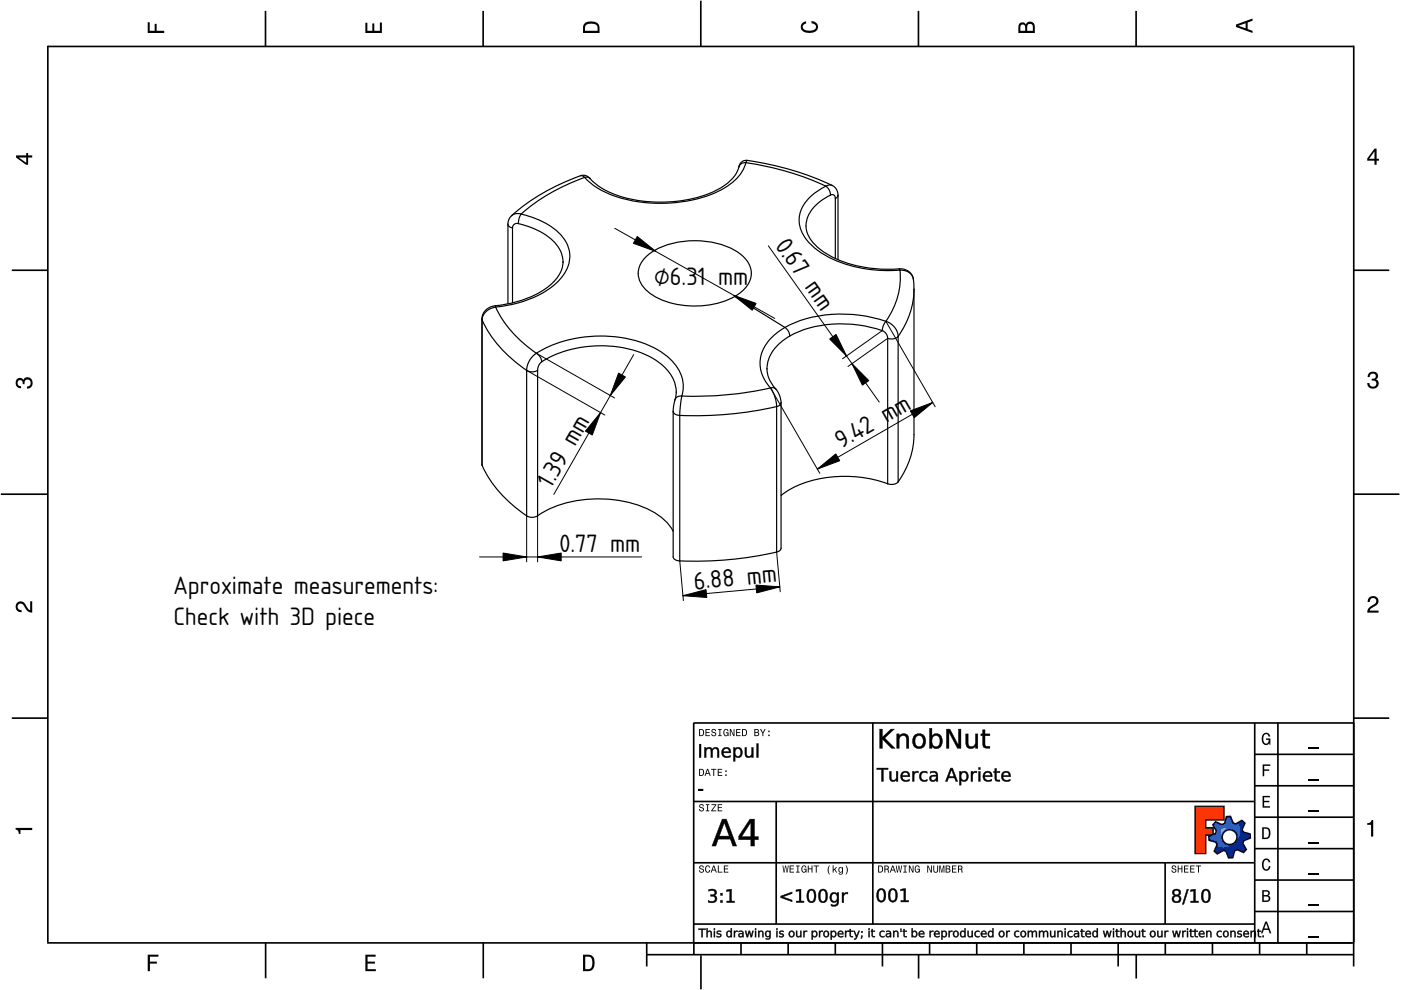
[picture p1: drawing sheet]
<svg xmlns="http://www.w3.org/2000/svg" width="297mm" height="210mm" viewBox="0 0 297 210" stroke-linecap="round" stroke-linejoin="round" font-family="sans-serif">
<defs><g id="words">
<g font-size="5">
<text x="164.2" y="52.1" transform="rotate(55 164.2 52.1)">0.67 mm</text>
<text x="138.7" y="60.5">⌀6.31 mm</text>
<text x="178.4" y="95.3" transform="rotate(-30 178.4 95.3)">9.42 mm</text>
<text x="116.8" y="103.6" transform="rotate(-60 116.8 103.6)">1.39 mm</text>
<text x="118.6" y="117">0.77 mm</text>
<text x="36.8" y="125.9">Aproximate measurements:</text>
<text x="147.3" y="125" transform="rotate(-5 147.3 125)">6.88 mm</text>
<text x="36.8" y="132.6">Check with 3D piece</text>
</g>
</g></defs>
<g fill="none" stroke="#000" stroke-width=".35">
<path d="M10.1 9.7v190.1M10.1 9.9h277M56.3 2.3v7.5M102.4 2.3v7.5M148.6 .1v9.8M194.7 2.3v7.5M240.9 2.3v7.5M287 9.7v195.2M2.5 57.3h7.5M287.1 57.3h7.4M.2 104.8h10M287 104.8h9.7"/>
<path d="M2.5 152.3h7.5M147 153.3h140.1M147.1 153.3v49.1M185.1 153.2v42.8M266 159.9h21M266 153.3v46.7M270.9 153.3v46.7M287.1 152.3h7.4M147 169.9h119M164.6 169.9v26M266 179.9h21M266 173.3h21"/>
<path d="M266 166.6h21M10 199.9h277.1M56.3 199.9v7.5M102.5 199.9v7.5M137.1 199.9v5M147 195.9h119M147 182.9h119M157.1 199.9v2.5M167.1 199.9v2.5M177.1 199.9v2.5M187.1 199.9v5M197.1 199.9v2.5"/>
<path d="M207.1 199.9v2.5M217.1 199.9v2.5M227.1 199.9v2.5M237.1 199.9v5M247 182.9v13M247.1 199.9v2.5M257.1 199.9v2.5M266 193.3h21M266 186.6h21M267.1 199.9v2.5M277.1 199.9v2.5M137.1 202.4h150"/>
<path d="M148.6 202.6v7.2M194.8 202.4v5.1M240.9 202.4v5.1"/>
</g>
<g fill="#000">
<path d="M31.3 4.7h.4v1.8h1.1v-1.4h.4v1.4h1.6v.5h-3.5z" fill-rule="evenodd"/>
<path d="M77.5 4.8h.4v1.7h1v-1.5h.5v1.5h1.1v-1.7h.5v2.2h-3.5z" fill-rule="evenodd"/>
<path d="M124.1 4.9a2.19 2.19 0 0 0-.5 2.1h3.5v-1.2a1.42 1.42 0 0 0-1.7-1.3zM124.3 5.2a2.14 2.14 0 0 1 2.3 .3l.1 1h-2.7l.1-1z" fill-rule="evenodd"/>
<path d="M170.1 4.9l.8-.4v.5a.7 .7 0 0 0-.7 .5 .7 .7 0 0 0 .3 .8 1.69 1.69 0 0 0 2.5-.6 .9 .9 0 0 0-.9-.8v-.5a1.24 1.24 0 0 1 1.3 1.1 1.24 1.24 0 0 1-1 1.4 2.22 2.22 0 0 1-2.5-.7l-.1-.5z" fill-rule="evenodd"/>
<path d="M216.1 5l-.2 .8v1.2h3.5v-1.3a.98 .98 0 0 0-.7-1.1 .98 .98 0 0 0-1.2 .6 .84 .84 0 0 0-1.4-.2zM216.4 5.3a.54 .54 0 0 1 .7-.1 .54 .54 0 0 1 .3 .6v.7h-1.1zM217.9 5.2a.62 .62 0 0 1 .7-.1 .62 .62 0 0 1 .4 .6v.8h-1.2z" fill-rule="evenodd"/>
<path d="M262.1 5.2v.5l3.5 1.3v-.5l-1.1-.3v-1.4l1.1-.4v-.5zM262.6 5.5l1.5-.6v1.1z" fill-rule="evenodd"/>
<path d="M3.4 32.9v.5l2.1 1.5h.5v-1.5h.8v-.5h-.8v-.5h-.4v.5zM4 33.4h1.6v1.1z" fill-rule="evenodd"/>
<path d="M291.4 31.5l-1.5 2.1v.5h1.5v.8h.5v-.8h.5v-.4h-.5v-2.2zM291.4 32.1v1.6h-1.1z" fill-rule="evenodd"/>
<path d="M3.6 80.4a.86 .86 0 0 1 1.4 .1 1.06 1.06 0 0 1 1.2-.5 1.06 1.06 0 0 1 .7 1.2 1.1 1.1 0 0 1-1.2 1.2v-.4a.71 .71 0 0 0 .8-1 .71 .71 0 0 0-1.3-.1v.6h-.4a.61 .61 0 0 0-.3-.8 .61 .61 0 0 0-.8 .2 .61 .61 0 0 0 .2 .8l.6 .2v.4a1.15 1.15 0 0 1-1.2-.6 1.15 1.15 0 0 1 .3-1.3z" fill-rule="evenodd"/>
<path d="M290.3 79.1a1.08 1.08 0 0 1 1.3-.2 1.08 1.08 0 0 1 .5 1.3l-.4 .2a1.06 1.06 0 0 1 .6 1.3 1.06 1.06 0 0 1-1.2 .7 1.1 1.1 0 0 1-1.2-1.2h.4a.71 .71 0 0 0 1 .8 .71 .71 0 0 0 .1-1.3h-.6v-.4a.61 .61 0 0 0 .8-.3 .61 .61 0 0 0-.2-.8 .61 .61 0 0 0-.8 .2l-.2 .5h-.4z" fill-rule="evenodd"/>
<path d="M3.6 127.8a1.22 1.22 0 0 1 2 .7l.4 .6 .4 .3v-1.9h.4v2.4a1.8 1.8 0 0 1-1.7-1.4 .71 .71 0 0 0-.9-.5 .71 .71 0 0 0-.5 .8 .71 .71 0 0 0 .9 .6v.4a1.18 1.18 0 0 1-1.2-.6 1.18 1.18 0 0 1 .2-1.4z" fill-rule="evenodd"/>
<path d="M290.3 126.7a1.18 1.18 0 0 1 1.9 .3 1.18 1.18 0 0 1-1 1.7l-.5 .3-.3 .5h1.9v.4h-2.4a1.8 1.8 0 0 1 1.4-1.7 .71 .71 0 0 0 .5-.9 .71 .71 0 0 0-.9-.5 .71 .71 0 0 0-.5 .8h-.4z" fill-rule="evenodd"/>
<path d="M148.2 154.6v1.5h.5a.77 .77 0 0 0 .6-.8 .77 .77 0 0 0-.6-.7zM148.4 154.8a.58 .58 0 0 1 .7 .5 .58 .58 0 0 1-.7 .6zM149.6 154.6v1.5h.9v-.2h-.7v-.5h.6v-.2h-.6v-.4h.7v-.2zM151 154.7a.53 .53 0 0 0 0 .6 .53 .53 0 0 0 .6 .2 .32 .32 0 0 1-.3 .5 .32 .32 0 0 1-.3-.4h-.2a.5 .5 0 0 0 .7 .5 .5 .5 0 0 0 .1-.8l-.4-.1a.28 .28 0 0 1-.1-.4 .28 .28 0 0 1 .4-.1 .28 .28 0 0 1 .1 .3h.2a.51 .51 0 0 0-.3-.4 .51 .51 0 0 0-.5 .1zM152.3 154.6v.2h.2v1.1h-.2v.2h.7v-.2h-.3v-1.1h.3v-.2zM153.5 154.7a.81 .81 0 0 0 .5 1.4l.3-.2 .2 .2v-.8h-.6v.1h.4l-.2 .5a.6 .6 0 0 1-.5-.6 .6 .6 0 0 1 .4-.6l.2 .3h.2l-.1-.3a.53 .53 0 0 0-.8 0zM154.7 154.6v1.5h.2v-1.3l.6 1.3h.2v-1.5h-.2v1.2l-.5-1.2zM156.1 154.6v1.5h.9v-.2h-.7v-.5h.6v-.2h-.6v-.4h.7v-.2zM157.3 154.6v1.5h.5a.77 .77 0 0 0 .6-.8 .77 .77 0 0 0-.6-.7zM157.5 154.8a.58 .58 0 0 1 .7 .5 .58 .58 0 0 1-.7 .6zM159.9 154.6v1.5h.6a.42 .42 0 0 0 .5-.3 .42 .42 0 0 0-.3-.5l.2-.2-.1-.4zM160.1 154.8h.3a.23 .23 0 0 1 .3 .2 .23 .23 0 0 1-.3 .2h-.3zM160.1 155.4h.4a.26 .26 0 0 1 .3 .2 .26 .26 0 0 1-.3 .3h-.4zM161.1 154.6l.5 .9v.6h.2v-.6l.5-.9h-.2l-.4 .7-.3-.7zM162.9 155.8v.3h.3v-.3zM162.9 154.9v.3h.3v-.3z" fill-rule="evenodd"/>
<path d="M267.8 155.7a.85 .85 0 0 1 .9-.3 .85 .85 0 0 1 .6 .8h-.3l-.1-.3a.49 .49 0 0 0-.4-.3 .49 .49 0 0 0-.5 .3 1.2 1.2 0 0 0 .4 1.8 .66 .66 0 0 0 .6-.8h-.6v-.3h.9v1.3h-.1l-.1-.3-.3 .3a.85 .85 0 0 1-1.2-.7v-1.1z" fill-rule="evenodd"/>
<path d="M3.3 175.5h3.5v.5h-2.5v.8h-.3a.77 .77 0 0 0-.7-.9z" fill-rule="evenodd"/>
<path d="M148.4 170.6a.53 .53 0 0 0 0 .6 .53 .53 0 0 0 .6 .2 .32 .32 0 0 1-.3 .5 .32 .32 0 0 1-.3-.4h-.2a.5 .5 0 0 0 .7 .6 .5 .5 0 0 0 .1-.9l-.4-.1a.28 .28 0 0 1-.1-.4 .28 .28 0 0 1 .4-.1 .28 .28 0 0 1 .1 .4h.2a.51 .51 0 0 0-.3-.5 .51 .51 0 0 0-.5 .1zM149.7 170.5v.2h.2v1.1h-.2v.2h.7v-.2h-.3v-1.1h.3v-.2zM150.8 170.5v.2h.8l-.8 1.3h1.1v-.2h-.9l.9-1.3zM152.2 170.5v1.5h.9v-.2h-.7v-.5h.6v-.2h-.6v-.4h.7v-.2z" fill-rule="evenodd"/>
<path d="M148.2 163v1.5h.5a.77 .77 0 0 0 .6-.7 .77 .77 0 0 0-.6-.8zM148.4 163.2a.57 .57 0 0 1 .7 .6 .57 .57 0 0 1-.7 .5zM149.9 163l-.5 1.5h.2l.1-.4h.6l.2 .4h.2l-.6-1.5zM150 163.2l.3 .7h-.5zM150.8 163v.2h.4v1.3h.2v-1.3h.5v-.2zM152.2 163v1.5h.9v-.2h-.7v-.5h.6v-.2h-.6v-.4h.7v-.2zM153.8 164.2v.3h.3v-.3zM153.8 163.4v.3h.3v-.3z" fill-rule="evenodd"/>
<path d="M253.4 171h6.1v2.8h-3.9v1.7h1.6v1.5h-1.6v4h-2.2z" fill-rule="evenodd"/>
<path d="M257.7 174.3l-.5 .6 .7 1.3-.2 .6-1.4 .5v.9l1.5 .4 .3 .5-.7 1.4 .7 .5 1.3-.7 .6 .2 .5 1.4 .9-.1 .3-1.4 .6-.3 1.4 .6 .5-.6-.7-1.3 .2-.6 1.4-.5-.1-.9-1.4-.4-.3-.5 .6-1.4-.6-.6-1.3 .8-.6-.2-.5-1.4h-.9l-.4 1.5-.5 .2zM259.1 177.5a1.6 1.6 0 0 1 3.2 0 1.6 1.6 0 0 1-3.2 0z" fill-rule="evenodd"/>
<path d="M267.7 168.7h1.5v.3h-1.2v.8h1.1v.3h-1.1v.8h1.3v.3h-1.6z" fill-rule="evenodd"/>
<path d="M267.7 162.1h1.6v.3h-1.3v.7h1.1v.3h-1.1v1.2h-.3z" fill-rule="evenodd"/>
<path d="M267.6 175.4v2.5h.8a1.37 1.37 0 0 0 .7-2.2 1.56 1.56 0 0 0-1.5-.3zM267.9 175.7a.98 .98 0 0 1 1.2 .7 .98 .98 0 0 1-.7 1.2h-.5z" fill-rule="evenodd"/>
<path d="M289.9 174.5a.77 .77 0 0 0 .9-.6h.4v3.5h-.5v-2.5h-.8z" fill-rule="evenodd"/>
<path d="M148.4 183.6a.53 .53 0 0 0 0 .6 .53 .53 0 0 0 .6 .2 .32 .32 0 0 1-.3 .5 .32 .32 0 0 1-.3-.4h-.2a.5 .5 0 0 0 .7 .6 .5 .5 0 0 0 .1-.9l-.4-.1a.28 .28 0 0 1-.1-.4 .28 .28 0 0 1 .4-.1 .28 .28 0 0 1 .1 .4h.2a.51 .51 0 0 0-.3-.5 .51 .51 0 0 0-.5 .1zM149.6 183.7l-.1 .2a.67 .67 0 0 0 .1 .9 .67 .67 0 0 0 .8 .1l.2-.4h-.2l-.2 .3a.6 .6 0 0 1-.5-.5 .6 .6 0 0 1 .4-.6l.3 .3h.2l-.2-.4a.5 .5 0 0 0-.8 .1zM151.2 183.5l-.5 1.5h.2l.1-.4h.6l.2 .4h.2l-.6-1.5zM151.3 183.7l.3 .7h-.5zM152.2 183.5v1.5h1v-.2h-.8v-1.3zM153.5 183.5v1.5h.9v-.2h-.7v-.5h.6v-.2h-.6v-.4h.7v-.2z" fill-rule="evenodd"/>
<path d="M165.9 183.5l.3 1.5h.1l.3-1.3 .2 1.3h.2l.2-1.5h-.1l-.2 1.3-.2-1.3h-.2l-.2 1.3-.2-1.3zM167.4 183.5v1.5h1v-.2h-.8v-.5h.7v-.2h-.7v-.4h.7v-.2zM168.8 183.5v.2h.3v1.1h-.3v.2h.7v-.2h-.2v-1.1h.2v-.2zM170.1 183.7a.82 .82 0 0 0 .5 1.3l.3-.2 .1 .2v-.8h-.5v.2h.3l-.2 .4a.6 .6 0 0 1-.5-.5 .6 .6 0 0 1 .5-.6l.2 .3h.2l-.2-.4a.53 .53 0 0 0-.7 .1zM171.3 183.5v1.5h.2v-.7h.6v.7h.2v-1.5h-.2v.6h-.6v-.6zM172.5 183.5v.2h.5v1.3h.2v-1.3h.4v-.2zM175.8 183.5a1.35 1.35 0 0 0 .2 1.9 1.84 1.84 0 0 1 0-1.9zM176.5 183.5v1.5h.2v-.4l.2-.2 .4 .6h.2l-.4-.7 .4-.5h-.2l-.6 .6v-.9zM177.9 184a.59 .59 0 0 0-.2 .7 .59 .59 0 0 0 .7 .3l.1-.2a.31 .31 0 0 1-.1 .5 .31 .31 0 0 1-.4-.2h-.2a.47 .47 0 0 0 .5 .4 .47 .47 0 0 0 .4-.5v-1.2h-.2v.2l-.3-.2zM178 184.1l.1-.1a.42 .42 0 0 1 .4 .4 .42 .42 0 0 1-.4 .5l-.1-.3zM179.3 183.5a1.85 1.85 0 0 1 0 1.9 1.22 1.22 0 0 0 0-1.9z" fill-rule="evenodd"/>
<path d="M186.2 183.5v1.5h.5a.77 .77 0 0 0 .6-.7 .77 .77 0 0 0-.6-.8zM186.4 183.7a.58 .58 0 0 1 .6 .6 .58 .58 0 0 1-.6 .5zM187.5 183.5v1.5h.2v-.6a.45 .45 0 0 1 .5 .1 .45 .45 0 0 1 .1 .5h.2l-.2-.7a.42 .42 0 0 0 .1-.5 .42 .42 0 0 0-.4-.3zM187.7 183.7h.2a.26 .26 0 0 1 .4 .3 .26 .26 0 0 1-.4 .2h-.2zM189.2 183.5l-.6 1.5h.2l.2-.4h.6l.1 .4h.2l-.5-1.5zM189.3 183.7l.2 .7h-.4zM189.9 183.5l.3 1.5h.2l.2-1.3 .2 1.3h.2l.3-1.5h-.2l-.2 1.3-.2-1.3h-.2l-.2 1.3-.2-1.3zM191.5 183.5v.2h.3v1.1h-.3v.2h.8v-.2h-.3v-1.1h.3v-.2zM192.7 183.5v1.5h.2v-1.2l.5 1.2h.3v-1.5h-.2v1.2l-.6-1.2zM194.1 183.7a.81 .81 0 0 0 .5 1.3l.3-.2 .1 .2v-.8h-.5v.2h.3l-.2 .4a.6 .6 0 0 1-.5-.5 .6 .6 0 0 1 .5-.6l.2 .3h.2l-.2-.4a.53 .53 0 0 0-.7 .1zM196.6 183.5v1.5h.2v-1.2l.6 1.2h.2v-1.5h-.2v1.2l-.6-1.2zM197.9 183.5v.9a.52 .52 0 0 0 .5 .6 .52 .52 0 0 0 .5-.6v-.9h-.2v.9a.33 .33 0 0 1-.3 .5 .33 .33 0 0 1-.3-.5v-.9zM199.2 183.5v1.5h.1v-1.4l.3 1.4h.2l.3-1.4v1.4h.1v-1.5h-.2l-.3 1.3-.3-1.3zM200.5 183.5v1.5h.6a.42 .42 0 0 0 .4-.3 .42 .42 0 0 0-.2-.5l.2-.2-.1-.4zM200.7 183.7h.3a.23 .23 0 0 1 .3 .2 .23 .23 0 0 1-.3 .2h-.3zM200.7 184.3h.3a.26 .26 0 0 1 .3 .3 .26 .26 0 0 1-.3 .2h-.3zM201.8 183.5v1.5h1v-.2h-.8v-.5h.7v-.2h-.7v-.4h.8v-.2zM203.1 183.5v1.5h.2v-.6a.45 .45 0 0 1 .5 .1 .45 .45 0 0 1 .1 .5h.2l-.2-.7a.42 .42 0 0 0 .1-.5 .42 .42 0 0 0-.4-.3zM203.3 183.7h.3a.26 .26 0 0 1 .3 .3 .26 .26 0 0 1-.4 .2h-.2z" fill-rule="evenodd"/>
<path d="M248.5 183.6a.53 .53 0 0 0 0 .6 .53 .53 0 0 0 .6 .2 .32 .32 0 0 1-.2 .5 .32 .32 0 0 1-.3-.4h-.2a.5 .5 0 0 0 .6 .6 .5 .5 0 0 0 .2-.9l-.4-.1a.28 .28 0 0 1-.1-.4 .28 .28 0 0 1 .3-.1 .28 .28 0 0 1 .2 .4h.2a.51 .51 0 0 0-.3-.5 .51 .51 0 0 0-.6 .1zM249.7 183.5v1.5h.2v-.7h.6v.7h.2v-1.5h-.2v.6h-.6v-.6zM251 183.5v1.5h1v-.2h-.8v-.5h.7v-.2h-.7v-.4h.8v-.2zM252.3 183.5v1.5h1v-.2h-.8v-.5h.7v-.2h-.7v-.4h.8v-.2zM253.5 183.5v.2h.5v1.3h.2v-1.3h.5v-.2z" fill-rule="evenodd"/>
<path d="M268.3 195.4l-1 2.5h.4l.2-.7h1l.3 .7h.3l-.9-2.5zM268.4 195.8l.4 1.1h-.7z" fill-rule="evenodd"/>
<path d="M267.6 188.7v2.5h1a.7 .7 0 0 0 .7-.5 .7 .7 0 0 0-.4-.8 .61 .61 0 0 0 .3-.8 .61 .61 0 0 0-.7-.4zM267.9 189h.6a.38 .38 0 0 1 .4 .4 .38 .38 0 0 1-.5 .4h-.5zM267.9 190.1h.6a.44 .44 0 0 1 .5 .4 .44 .44 0 0 1-.5 .4h-.6z" fill-rule="evenodd"/>
<path d="M267.8 182.3a.85 .85 0 0 1 .9-.3 .85 .85 0 0 1 .6 .8h-.3l-.1-.2a.47 .47 0 0 0-.4-.3 .47 .47 0 0 0-.4 .3 1.21 1.21 0 0 0 .4 1.7 .64 .64 0 0 0 .5-.7h.4a.89 .89 0 0 1-.8 1 .89 .89 0 0 1-1-.7v-1.1z" fill-rule="evenodd"/>
<path d="M31.3 202.4h2.3v.4h-1.8v1.1h1.5v.4h-1.5v1.6h-.5z" fill-rule="evenodd"/>
<path d="M77.5 202.4h2.1v.4h-1.7v1.1h1.6v.4h-1.6v1.2h1.8v.4h-2.2z" fill-rule="evenodd"/>
<path d="M123.6 202.4v3.5h1.2a1.42 1.42 0 0 0 1.3-1.7 1.38 1.38 0 0 0-1.3-1.8zM124.1 202.8l1 .1a1.89 1.89 0 0 1 0 2.5l-1 .1z" fill-rule="evenodd"/>
</g>
<path d="M277.3 158.6h2.2M277.3 178.6h2.2M277.3 172h2.2M277.3 165.3h2.2M277.3 198.6h2.2M277.3 192h2.2M277.3 185.3h2.2" fill="none" stroke="#000" stroke-width=".25"/>
<g fill="#000">
<path d="M148.1 167.3h1v.3h-1z"/>
<path d="M148.2 157.8h.4v2.8h-.4zM149.4 158.5h.3v.3a.72 .72 0 0 1 .7-.4 .72 .72 0 0 1 .6 .5 .75 .75 0 0 1 .9-.4 .75 .75 0 0 1 .5 .8v1.3h-.3v-1.3a.52 .52 0 0 0-.6-.6 .52 .52 0 0 0-.4 .7v1.2h-.4v-1.3a.52 .52 0 0 0-.5-.6 .52 .52 0 0 0-.5 .7v1.2h-.3zM153.3 158.7a.98 .98 0 0 1 1.2-.2 .98 .98 0 0 1 .4 1.1h-1.5a.9 .9 0 0 0 1.5 .6v.3a1.19 1.19 0 0 1-1.6-.2 1.19 1.19 0 0 1 0-1.6zM153.6 158.9l-.2 .5h1.2a.6 .6 0 0 0-.4-.6 .6 .6 0 0 0-.6 .1zM155.5 158.5h.4v.3a.87 .87 0 0 1 1-.3 .87 .87 0 0 1 .5 1 .87 .87 0 0 1-.5 1.1 .87 .87 0 0 1-1-.3v1.1h-.4zM156.1 158.8a.8 .8 0 0 0-.3 1 .8 .8 0 0 0 1 .5 .8 .8 0 0 0 .3-1 .8 .8 0 0 0-1-.5zM157.9 158.5h.4v1.3a.55 .55 0 0 0 .6 .6 .55 .55 0 0 0 .5-.7v-1.2h.3v2.1h-.3v-.3a.77 .77 0 0 1-1 .3 .77 .77 0 0 1-.5-.8zM160.4 157.7h.4v2.9h-.4z"/>
<path d="M148.2 157.7h.5v2.9h-.5zM148.2 157.8v2.8h.4v-2.8zM149.3 158.4h.5l-.1 .4a.69 .69 0 0 1 .7-.4 .69 .69 0 0 1 .6 .5 .77 .77 0 0 1 1-.5 .77 .77 0 0 1 .5 .9v1.3h-.4v-1.3a.48 .48 0 0 0-.6-.5 .48 .48 0 0 0-.4 .6v1.2h-.4v-1.3a.48 .48 0 0 0-.5-.5 .48 .48 0 0 0-.4 .6v1.2h-.5zM149.4 158.5v2.1h.3v-1.2a.56 .56 0 0 1 .5-.7 .56 .56 0 0 1 .6 .6l-.1 1.3h.4l-.1-1.2a.56 .56 0 0 1 .5-.7 .56 .56 0 0 1 .6 .6v1.3h.3v-1.3a.72 .72 0 0 0-.5-.8 .72 .72 0 0 0-.9 .5 .7 .7 0 0 0-.7-.5 .7 .7 0 0 0-.6 .5v-.5zM153.2 158.7a1 1 0 0 1 1.3-.2 1 1 0 0 1 .4 1.2l-1.5-.1a.88 .88 0 0 0 .6 .7 .88 .88 0 0 0 .9-.2v.4a1.23 1.23 0 0 1-1.6-.1 1.23 1.23 0 0 1-.1-1.7zM153.3 158.8a1.15 1.15 0 0 0 0 1.5 1.15 1.15 0 0 0 1.5 .2l.1-.3a.91 .91 0 0 1-1 .2 .91 .91 0 0 1-.6-.8h1.6a.93 .93 0 0 0-.5-1 .93 .93 0 0 0-1.1 .2zM153.6 158.9l-.2 .5h1.2a.6 .6 0 0 0-.4-.6 .6 .6 0 0 0-.6 .1zM153.5 158.9a.62 .62 0 0 1 .8-.2 .62 .62 0 0 1 .3 .7h-1.3zM155.5 158.4h.4v.4a.8 .8 0 0 1 .7-.4 .8 .8 0 0 1 .7 .5 1.08 1.08 0 0 1 0 1.3 1.08 1.08 0 0 1-1.2 .4l-.3-.3 .1 1.2h-.4zM155.5 158.5v2.9h.4l-.1-1.3a.82 .82 0 0 0 1.1 .5 .82 .82 0 0 0 .5-1.1 .82 .82 0 0 0-.6-1 .82 .82 0 0 0-1 .5l.1-.5zM156.2 158.9a.76 .76 0 0 0-.3 .9 .76 .76 0 0 0 .8 .4 .76 .76 0 0 0 .3-.9 .76 .76 0 0 0-.8-.4zM156.1 158.8a.84 .84 0 0 1 1 .5 .84 .84 0 0 1-.5 1.1 .88 .88 0 0 1-.8-.6 .88 .88 0 0 1 .3-1zM157.9 158.4h.4v1.4a.5 .5 0 0 0 .6 .5 .5 .5 0 0 0 .4-.6v-1.3h.5v2.2h-.5l.1-.3a.79 .79 0 0 1-1 .4 .79 .79 0 0 1-.5-.9zM157.9 158.5l.1 1.3a.74 .74 0 0 0 .5 .8 .74 .74 0 0 0 .9-.5v.5h.3v-2.1h-.3v1.2a.59 .59 0 0 1-.5 .7 .59 .59 0 0 1-.7-.6l.1-1.3zM160.4 157.6h.4v3h-.4zM160.4 157.7v2.9h.4v-2.9z"/>
<path d="M186.5 154.6h.6v1.7l1.8-1.7h.7l-2 1.9 2.1 2.2h-.7l-1.9-2v2h-.6zM190.1 155.6h.5v.5a1.11 1.11 0 0 1 1.4-.5 1.11 1.11 0 0 1 .7 1.2v1.9h-.5v-1.9a.79 .79 0 0 0-.8-.8 .79 .79 0 0 0-.8 .9v1.8h-.5zM194.2 156.3a1.18 1.18 0 0 0-.2 1.3 1.18 1.18 0 0 0 1.1 .7 1.29 1.29 0 0 0 .6-1.3 1.29 1.29 0 0 0-.8-1zM193.8 156a1.46 1.46 0 0 1 1.9-.2 1.46 1.46 0 0 1 .5 1.7 1.43 1.43 0 0 1-1.7 1.2 1.43 1.43 0 0 1-1-1.9zM198 156.1a1.32 1.32 0 0 0 .4 2.2 1.25 1.25 0 0 0 .9-1.2 1.25 1.25 0 0 0-.9-1.1zM197.1 154.4h.5v1.7a1.25 1.25 0 0 1 1.5-.4 1.25 1.25 0 0 1 .7 1.4 1.25 1.25 0 0 1-.7 1.5 1.25 1.25 0 0 1-1.5-.4v.5h-.5zM200.7 154.6h.7l1.8 3.4v-3.4h.5v4.1h-.7l-1.8-3.4v3.4h-.5zM204.8 155.6h.5v1.8a.79 .79 0 0 0 .8 .9 .79 .79 0 0 0 .7-1v-1.7h.5v3.1h-.5v-.5a1.11 1.11 0 0 1-1.3 .5 1.11 1.11 0 0 1-.7-1.2zM208.3 154.7h.5v.9h1.1v.4h-1.1l.1 2 .3 .2h.7v.5h-.5a.83 .83 0 0 1-1.1-1v-1.7h-.3v-.4h.3z"/>
<path d="M186.5 154.5h.6v1.8l1.8-1.8h.8l-2.1 2 2.3 2.2h-.9l-1.9-2v2h-.6zM186.5 154.6v4.1h.6l-.1-2.1 2 2.1h.7l-2.2-2.2 2.1-1.9h-.7l-1.9 1.8 .1-1.8zM190.1 155.6h.6l-.1 .5a1.12 1.12 0 0 1 1.4-.5 1.12 1.12 0 0 1 .7 1.2v1.9h-.6v-1.9a.74 .74 0 0 0-.7-.8 .74 .74 0 0 0-.7 .9v1.8h-.6zM190.1 155.6v3.1h.5v-1.8a.83 .83 0 0 1 .8-1 .83 .83 0 0 1 .8 .9v1.9h.5l-.1-1.9a1.07 1.07 0 0 0-.7-1.2 1.07 1.07 0 0 0-1.3 .6v-.6zM194.4 156.1a1.25 1.25 0 0 0 .5 2.2 1.19 1.19 0 0 0 .8-1.2 1.19 1.19 0 0 0-.8-1.1zM194.2 156.2a.93 .93 0 0 1 1.2-.2 .93 .93 0 0 1 .4 1.1 .95 .95 0 0 1-.9 1.3 .95 .95 0 0 1-.9-1.3zM193.8 155.9a1.5 1.5 0 0 1 1.9-.2 1.5 1.5 0 0 1 .6 1.8 1.48 1.48 0 0 1-1.8 1.2 1.48 1.48 0 0 1-1.1-1.9zM193.9 156a1.59 1.59 0 0 0-.3 1.8 1.59 1.59 0 0 0 1.6 .9 1.64 1.64 0 0 0 1-1.6 1.64 1.64 0 0 0-1-1.5l-.9 .1zM198 156.1a1.27 1.27 0 0 0 .4 2.2 1.2 1.2 0 0 0 .8-1.2 1.2 1.2 0 0 0-.8-1.1zM198 156.1a.94 .94 0 0 1 1 0 .94 .94 0 0 1 .3 1 .94 .94 0 0 1-.9 1.3 .94 .94 0 0 1-.9-1.3l.1-.6zM197 154.4h.6v1.7a1.17 1.17 0 0 1 1.2-.6 1.17 1.17 0 0 1 1 1 1.59 1.59 0 0 1-1.5 2.3l-.5-.3-.2-.3v.5h-.6zM197.1 154.4v4.3h.5l-.1-.7a1.2 1.2 0 0 0 1.6 .6 1.2 1.2 0 0 0 .7-1.5 1.21 1.21 0 0 0-.7-1.4 1.21 1.21 0 0 0-1.6 .5l.1-1.8zM200.6 154.5h.8l1.8 3.5v-3.5h.6v4.2h-.8l-1.8-3.4v3.4h-.6zM200.7 154.6v4.1h.5v-3.5l1.8 3.5h.7v-4.1h-.5v3.4l-1.8-3.4zM204.7 155.6h.6v1.8a.74 .74 0 0 0 .8 .9 .74 .74 0 0 0 .7-1v-1.7h.6v3.1h-.6v-.5a1.13 1.13 0 0 1-1.4 .5 1.13 1.13 0 0 1-.7-1.2zM204.8 155.6v1.9a1.08 1.08 0 0 0 .8 1.1 1.08 1.08 0 0 0 1.3-.6l-.1 .7h.5v-3.1h-.5l.1 1.7a.83 .83 0 0 1-.8 1.1 .83 .83 0 0 1-.9-1l.1-1.8zM208.3 154.7h.6l-.1 .9h1.1v.4h-1.1l.1 2 .2 .2h.8v.5a1.15 1.15 0 0 1-1.6-1v-1.7h-.4v-.4h.4zM208.3 154.7l.1 1-.4-.1v.4h.4v2a.73 .73 0 0 0 1 .6l.5 .1v-.5l-.7 .1-.4-.2v-2.1h1.1v-.4l-1.1 .1v-1z"/>
<path d="M148 167.3h1.1v.4h-1.1zM148.1 167.3v.3h1v-.3z"/>
<path d="M153.6 174.4l-1.1 2.9h2.1zM153.1 173.7h.9l2.2 5.7h-.8l-.5-1.5h-2.6l-.5 1.5h-.9zM159.2 174.3l-2 3.1h2zM159 173.7h1v3.7h.8v.6h-.8v1.4h-.8v-1.4h-2.6v-.7z"/>
<path d="M153.5 174.4l-1 2.9h2.1zM153.6 174.3l1.1 3h-2.3zM153.1 173.6h.9l2.2 5.8h-.9l-.4-1.5h-2.6l-.5 1.5h-.9zM153.1 173.7l-2.2 5.7h.9l.4-1.5h2.7l.5 1.5h.8l-2.2-5.7zM159.2 174.3l-1.9 3.1h1.9zM159.2 174.2v3.2h-2zM159 173.6h1v3.8l.8-.1v.8l-.8-.1v1.4h-.8v-1.4l-2.6 .1v-.8zM159 173.7l-2.4 3.6v.7h2.6v1.4h.8l-.1-1.4h.9v-.6h-.9l.1-3.7z"/>
<path d="M185.9 162.8h2.4v.4h-1v2.5h-.4v-2.5h-1zM188.6 163.5h.4v1.3a.55 .55 0 0 0 .5 .6 .55 .55 0 0 0 .5-.7v-1.2h.4v2.2h-.4v-.4a.77 .77 0 0 1-.9 .4 .77 .77 0 0 1-.5-.9zM191.2 163.8a.98 .98 0 0 1 1.2-.2 .98 .98 0 0 1 .5 1.1h-1.6a.9 .9 0 0 0 1.5 .5v.4a1.19 1.19 0 0 1-1.6-.2 1.19 1.19 0 0 1 0-1.6zM191.5 164l-.2 .4h1.3a.6 .6 0 0 0-.4-.6 .6 .6 0 0 0-.7 .2zM193.5 163.5h.3v.4l.4-.4h.5v.4a.62 .62 0 0 0-.7 0 .62 .62 0 0 0-.2 .6v1.2h-.3zM195.2 163.8l.5-.3h.4l.5 .1v.4a.82 .82 0 0 0-1.1 .1 .82 .82 0 0 0 0 1.1 .82 .82 0 0 0 1.1 .1v.3a1.14 1.14 0 0 1-1.5-.3 1.14 1.14 0 0 1 .1-1.5zM197.6 164.7a.48 .48 0 0 0 .1 .7 .48 .48 0 0 0 .7-.3l.1-.5zM197.2 163.6a1.02 1.02 0 0 1 1.6 .9v1.2h-.3v-.4a.75 .75 0 0 1-1 .4 .75 .75 0 0 1-.4-.9 .75 .75 0 0 1 .9-.5h.5a.76 .76 0 0 0-1.3-.3zM201.7 163.2l-.5 1.4h1.1zM201.5 162.8h.5l1 2.9h-.4l-.2-.8h-1.3l-.2 .8h-.4zM203.4 163.5h.4v.4a.87 .87 0 0 1 1.1-.3 .87 .87 0 0 1 .4 1 .87 .87 0 0 1-.4 1 .87 .87 0 0 1-1.1-.3v1.2h-.4zM204 163.9a.8 .8 0 0 0-.3 1 .8 .8 0 0 0 1 .4 .8 .8 0 0 0 .3-1 .8 .8 0 0 0-1-.4zM205.9 163.5h.3v.4l.4-.4h.5v.4a.62 .62 0 0 0-.6 0 .62 .62 0 0 0-.3 .6v1.2h-.3zM207.5 163.5h.3v2.2h-.3zM207.5 162.7h.3v.5h-.3zM208.7 163.8a.98 .98 0 0 1 1.2-.2 .98 .98 0 0 1 .5 1.1h-1.6a.9 .9 0 0 0 1.5 .5v.4a1.19 1.19 0 0 1-1.6-.2 1.19 1.19 0 0 1 0-1.6zM209 164l-.2 .4h1.2a.6 .6 0 0 0-.3-.6 .6 .6 0 0 0-.7 .2zM210.9 162.9h.4v.6h.7v.3h-.7v1.4l.2 .2h.5v.3l-.8-.1-.2-.2-.1-1.6h-.2v-.3h.2zM212.6 163.8a.98 .98 0 0 1 1.2-.2 .98 .98 0 0 1 .5 1.1h-1.6a.9 .9 0 0 0 1.5 .5v.4a1.19 1.19 0 0 1-1.6-.2 1.19 1.19 0 0 1 0-1.6zM212.9 164l-.2 .4h1.2a.6 .6 0 0 0-.3-.6 .6 .6 0 0 0-.7 .2z"/>
<path d="M185.9 162.8h2.4v.4h-1v2.5h-.4v-2.5h-1zM185.9 162.8v.4l1-.1v2.6h.4l-.1-2.6 1.1 .1v-.4zM188.6 163.5h.4v1.3a.5 .5 0 0 0 .5 .6 .5 .5 0 0 0 .5-.7v-1.2h.4v2.2h-.4v-.4a.79 .79 0 0 1-.9 .4 .79 .79 0 0 1-.5-.9zM188.6 163.5l.1 1.3a.74 .74 0 0 0 .5 .9 .74 .74 0 0 0 .9-.5l-.1 .5h.4v-2.2h-.4l.1 1.2a.59 .59 0 0 1-.6 .8 .59 .59 0 0 1-.6-.7l.1-1.3zM191.2 163.8a1 1 0 0 1 1.2-.3 1 1 0 0 1 .5 1.2h-1.6a.88 .88 0 0 0 .7 .7 .88 .88 0 0 0 .9-.2v.4a1.23 1.23 0 0 1-1.7-.2 1.23 1.23 0 0 1 0-1.6zM191.3 163.8a1.15 1.15 0 0 0 0 1.6 1.15 1.15 0 0 0 1.5 .1v-.3a.91 .91 0 0 1-1 .3 .91 .91 0 0 1-.5-.9l1.6 .1a.93 .93 0 0 0-.5-1.1 .93 .93 0 0 0-1.1 .2zM191.5 164l-.2 .4h1.3a.6 .6 0 0 0-.4-.5 .6 .6 0 0 0-.7 .1zM191.5 163.9a.62 .62 0 0 1 .7-.1 .62 .62 0 0 1 .4 .7h-1.3zM193.4 163.5h.5v.4l.2-.3 .6-.1v.4a.57 .57 0 0 0-.6 .1 .57 .57 0 0 0-.2 .5v1.2h-.5zM193.5 163.5v2.2h.3v-1.2a.62 .62 0 0 1 .2-.6 .62 .62 0 0 1 .7 0l-.1-.3a.78 .78 0 0 0-.8 .4v-.5zM195.2 163.8a1.25 1.25 0 0 1 1.4-.2v.4a.78 .78 0 0 0-1.1 .1 .78 .78 0 0 0 0 1.1 .78 .78 0 0 0 1.1 0v.1a.61 .61 0 0 1-.3 .5 .61 .61 0 0 1-.7-.1 1.22 1.22 0 0 1-.4-1.9zM195.2 163.8a1.09 1.09 0 0 0-.1 1.5 1.09 1.09 0 0 0 1.5 .2v-.2a.83 .83 0 0 1-1.1-.1 .83 .83 0 0 1 0-1.2 .83 .83 0 0 1 1.1 0v-.4a1.52 1.52 0 0 0-1.4 .2zM197.6 164.7a.44 .44 0 0 0 .2 .7 .44 .44 0 0 0 .6-.3l.1-.5zM197.4 164.7l1.1-.1a.61 .61 0 0 1-.3 .8 .61 .61 0 0 1-.8-.4zM197.2 163.6a1.18 1.18 0 0 1 1.7 .6v1.5h-.4v-.4a.77 .77 0 0 1-1 .4 .77 .77 0 0 1-.4-.9 .77 .77 0 0 1 .9-.5h.5a.79 .79 0 0 0-1.3-.3zM197.2 163.6v.4a.7 .7 0 0 1 .8-.3 .7 .7 0 0 1 .5 .7h-.5a.71 .71 0 0 0-.9 .4 .71 .71 0 0 0 .5 .9 .71 .71 0 0 0 .9-.4v-.1v.5h.3v-1.2a.98 .98 0 0 0-.6-.9 .98 .98 0 0 0-1 .1zM201.7 163.2l-.5 1.4h1.1zM201.7 163.1l.6 1.6h-1.1zM201.5 162.8h.5l1.1 2.9h-.5l-.2-.8h-1.3l-.2 .8h-.5zM201.5 162.8l-1 2.9h.4l.2-.8h1.3l.2 .8h.4l-1-2.9zM203.4 163.5h.4v.4a.8 .8 0 0 1 .8-.5 .8 .8 0 0 1 .6 .6 1.08 1.08 0 0 1 0 1.3 1.08 1.08 0 0 1-1.2 .4l-.3-.3 .1 1.1h-.4zM203.4 163.5v3h.4l-.1-1.3a.82 .82 0 0 0 1.1 .4 .82 .82 0 0 0 .5-1 .82 .82 0 0 0-.5-1 .82 .82 0 0 0-1.1 .4l.1-.5zM204.1 163.9a.76 .76 0 0 0-.3 1 .76 .76 0 0 0 .8 .4 .76 .76 0 0 0 .3-.9 .76 .76 0 0 0-.8-.5zM204 163.9a.84 .84 0 0 1 1 .5 .84 .84 0 0 1-.5 1 .88 .88 0 0 1-.8-.6 .88 .88 0 0 1 .3-.9zM205.8 163.5h.5v.4l.2-.3 .7-.1-.1 .4a.57 .57 0 0 0-.6 .1 .57 .57 0 0 0-.2 .5v1.2h-.5zM205.9 163.5v2.2h.3v-1.2a.62 .62 0 0 1 .2-.6 .62 .62 0 0 1 .7 0v-.3a.78 .78 0 0 0-.9 .4v-.5zM207.4 163.5h.5v2.2h-.5zM207.5 163.5v2.2h.3v-2.2zM207.4 162.7h.5v.5h-.5zM207.5 162.7v.5h.3v-.5zM208.6 163.8a1 1 0 0 1 1.3-.3 1 1 0 0 1 .5 1.2h-1.6a.88 .88 0 0 0 .6 .7 .88 .88 0 0 0 .9-.2v.4a1.23 1.23 0 0 1-1.6-.2 1.23 1.23 0 0 1-.1-1.6zM208.7 163.8a1.15 1.15 0 0 0 0 1.6 1.15 1.15 0 0 0 1.6 .1v-.3a.91 .91 0 0 1-1 .3 .91 .91 0 0 1-.6-.9l1.6 .1a.93 .93 0 0 0-.4-1.1 .93 .93 0 0 0-1.2 .2zM209 164l-.2 .4h1.2a.6 .6 0 0 0-.4-.5 .6 .6 0 0 0-.6 .1zM208.9 163.9a.62 .62 0 0 1 .8-.1 .62 .62 0 0 1 .3 .7h-1.3zM210.9 162.9h.4v.6h.7v.4h-.7v1.3l.2 .1h.5v.4a.8 .8 0 0 1-1.1-.7v-1.2l-.3 .1v-.4h.3zM210.9 162.9l.1 .7-.3-.1v.3h.3v1.6l.2 .2 .8 .1v-.3l-.7-.1-.1-.3v-1.2h.8v-.3l-.8 .1 .1-.7zM212.5 163.8a1 1 0 0 1 1.3-.3 1 1 0 0 1 .5 1.2h-1.6a.88 .88 0 0 0 .6 .7 .88 .88 0 0 0 .9-.2v.4a1.23 1.23 0 0 1-1.6-.2 1.23 1.23 0 0 1-.1-1.6zM212.6 163.8a1.15 1.15 0 0 0 0 1.6 1.15 1.15 0 0 0 1.6 .1v-.3a.91 .91 0 0 1-1 .3 .91 .91 0 0 1-.6-.9l1.6 .1a.93 .93 0 0 0-.5-1.1 .93 .93 0 0 0-1.1 .2zM212.9 164l-.2 .4h1.2a.6 .6 0 0 0-.4-.5 .6 .6 0 0 0-.6 .1zM212.8 163.9a.62 .62 0 0 1 .8-.1 .62 .62 0 0 1 .3 .7h-1.3z"/>
<path d="M148.1 196.9h1.5v.2h-.6v1.6h-.3v-1.6h-.6zM149.8 196.8h.2v.8a.48 .48 0 0 1 .6-.2 .48 .48 0 0 1 .3 .5v.8h-.2v-.8a.34 .34 0 0 0-.4-.4 .34 .34 0 0 0-.3 .4v.8h-.2zM151.4 197.4h.2v1.3h-.2zM151.4 196.8h.2v.3h-.2zM152.1 197.4h.6h.2l-.1 .2a.33 .33 0 0 0-.4-.1 .33 .33 0 0 0-.2 .3 .54 .54 0 0 1 .6 .2 .54 .54 0 0 1 0 .6l-.7 .1-.2-.3a.39 .39 0 0 0 .5 .2 .39 .39 0 0 0 .3-.4 .54 .54 0 0 1-.6-.2 .54 .54 0 0 1 0-.6zM154.1 197.5l.4-.2 .4 .3v-.8h.3v1.9h-.3v-.2a.61 .61 0 0 1-.8 0 .61 .61 0 0 1-.1-.8zM154.3 197.7a.47 .47 0 0 0-.1 .6 .47 .47 0 0 0 .6 .1 .47 .47 0 0 0 .2-.6 .47 .47 0 0 0-.7-.1zM155.6 197.4h.2v.2l.6-.3v.3a.39 .39 0 0 0-.4 0 .39 .39 0 0 0-.2 .4v.7h-.2zM156.8 198.1v.1a.32 .32 0 0 0 .2 .4 .32 .32 0 0 0 .4-.3v-.3zM156.6 197.4a.64 .64 0 0 1 1.1 .5v.8h-.3v-.2a.47 .47 0 0 1-.6 .2 .47 .47 0 0 1-.2-.5 .47 .47 0 0 1 .5-.3h.3a.47 .47 0 0 0-.3-.4 .47 .47 0 0 0-.5 .1zM158 197.4h.2l.3 1 .2-1h.3l.3 1 .2-1h.3l-.4 1.3h-.3l-.2-1.1-.3 1.1h-.3zM160.1 197.4h.2v1.3h-.2zM160.1 196.8h.2v.3h-.2zM160.8 197.4h.2v.2a.48 .48 0 0 1 .6-.2 .48 .48 0 0 1 .3 .5v.8h-.3v-.8a.34 .34 0 0 0-.3-.4 .34 .34 0 0 0-.3 .4v.8h-.2zM162.5 197.6a.44 .44 0 0 0 0 .7 .44 .44 0 0 0 .6-.1v-.6l-.3-.1zM162.4 197.5l.3-.2 .5 .3v-.2h.2v1.1a.68 .68 0 0 1-1 .6v-.2a.5 .5 0 0 0 .5 .1 .5 .5 0 0 0 .3-.5 .6 .6 0 0 1-.9 0 .6 .6 0 0 1 0-.8zM164.6 197.4h.2v1.3h-.2zM164.6 196.8h.2v.3h-.2zM165.3 197.4h.6h.2l-.1 .2a.33 .33 0 0 0-.3-.1 .33 .33 0 0 0-.2 .3 .54 .54 0 0 1 .5 .2 .54 .54 0 0 1 .1 .6l-.8 .1-.1-.3a.39 .39 0 0 0 .4 .2 .39 .39 0 0 0 .3-.4 .54 .54 0 0 1-.5-.2 .54 .54 0 0 1-.1-.6zM167.6 197.7a.45 .45 0 0 0-.1 .7 .45 .45 0 0 0 .7-.2l-.1-.5-.3-.2zM167.2 198a.67 .67 0 0 1 1.3 0 .67 .67 0 0 1-1.3 0zM168.8 197.4h.2v.8a.34 .34 0 0 0 .4 .3 .34 .34 0 0 0 .3-.4v-.7h.2v1.3h-.2v-.2a.48 .48 0 0 1-.6 .2 .48 .48 0 0 1-.3-.5zM170.3 197.4h.3v.2l.5-.3v.3a.39 .39 0 0 0-.4 0 .39 .39 0 0 0-.1 .4v.7h-.3zM172.1 197.4h.2v.2a.61 .61 0 0 1 .9-.1 .61 .61 0 0 1 0 .9 .51 .51 0 0 1-.4 .3 .51 .51 0 0 1-.5-.2v.7h-.2zM172.4 197.7a.47 .47 0 0 0-.1 .6 .47 .47 0 0 0 .7 .1 .47 .47 0 0 0 .1-.6 .47 .47 0 0 0-.7-.1zM173.6 197.4h.3v.2l.5-.3v.3a.39 .39 0 0 0-.4 0 .39 .39 0 0 0-.1 .4v.7h-.3zM174.9 197.7a.45 .45 0 0 0-.1 .7 .45 .45 0 0 0 .7-.2l-.1-.5-.2-.2zM174.5 198a.67 .67 0 0 1 1.3 0 .67 .67 0 0 1-1.3 0zM176.1 197.4h.3v.2a.61 .61 0 0 1 .8-.1 .61 .61 0 0 1 .1 .9 .51 .51 0 0 1-.5 .3 .51 .51 0 0 1-.4-.2v.7h-.3zM176.5 197.7a.47 .47 0 0 0-.2 .6 .47 .47 0 0 0 .7 .1 .47 .47 0 0 0 .1-.6 .47 .47 0 0 0-.6-.1zM177.8 197.5a.61 .61 0 0 1 .7-.1 .61 .61 0 0 1 .3 .7h-1a.59 .59 0 0 0 1 .3v.2a.75 .75 0 0 1-1-.1 .75 .75 0 0 1 0-1zM177.9 197.6l-.1 .3h.8l-.2-.4zM179.2 197.4h.2v.2l.5-.3v.3a.39 .39 0 0 0-.4 0 .39 .39 0 0 0-.1 .4v.7h-.2zM180.2 197h.2v.4h.4v.1h-.4v.9l.4 .1v.2h-.4l-.2-.2v-1h-.2zM181 197.4h.2l.4 1 .4-1h.3l-.9 1.8h-.3v-.2h.3l.1-.3zM182.6 197.4h.3v.3h-.3zM182.6 198.4h.3v.2l-.2 .4h-.2zM184.2 197.4h.2v1.3h-.2zM184.2 196.8h.2v.3h-.2zM184.8 197h.2v.4h.5v.1h-.5l.1 .9 .4 .1v.2h-.4l-.3-.2v-1h-.1zM186.6 197.5a.5 .5 0 0 1 .9 .1 .51 .51 0 0 0-.7 .1 .51 .51 0 0 0 0 .7 .51 .51 0 0 0 .7 0 .5 .5 0 0 1-.9 .1l-.1-.5zM188.1 198.1l-.1 .1a.32 .32 0 0 0 .3 .4 .32 .32 0 0 0 .4-.3v-.3zM187.9 197.4a.64 .64 0 0 1 1 .5v.8h-.2v-.2a.47 .47 0 0 1-.6 .2 .47 .47 0 0 1-.3-.5 .47 .47 0 0 1 .6-.3h.3a.47 .47 0 0 0-.3-.4 .47 .47 0 0 0-.5 .1zM189.4 197.4h.2v.2a.48 .48 0 0 1 .6-.2 .48 .48 0 0 1 .3 .5v.8h-.2v-.8a.34 .34 0 0 0-.4-.4 .34 .34 0 0 0-.3 .4v.8h-.2zM190.9 196.9h.2v.7h-.2zM191.6 197h.2v.4h.4v.1h-.4v.9l.4 .1v.2h-.4l-.2-.2v-1h-.2zM193.6 197.7a.47 .47 0 0 0-.1 .6 .47 .47 0 0 0 .7 .1 .47 .47 0 0 0 .1-.6 .47 .47 0 0 0-.7-.1zM193.3 196.8h.2v.8a.61 .61 0 0 1 .9-.1 .61 .61 0 0 1 0 .9 .51 .51 0 0 1-.4 .3 .51 .51 0 0 1-.5-.2v.2h-.2zM194.9 197.5a.61 .61 0 0 1 .8-.1 .61 .61 0 0 1 .3 .7h-1a.59 .59 0 0 0 .9 .3v.2a.75 .75 0 0 1-1-.1 .75 .75 0 0 1 0-1zM195.1 197.6l-.1 .3h.8l-.3-.4zM197.1 197.4h.2v.2l.6-.3v.3a.39 .39 0 0 0-.4 0 .39 .39 0 0 0-.2 .4v.7h-.2zM198.2 197.5a.61 .61 0 0 1 .7-.1 .61 .61 0 0 1 .3 .7h-1a.59 .59 0 0 0 1 .3v.2a.75 .75 0 0 1-1-.1 .75 .75 0 0 1 0-1zM198.4 197.6l-.2 .3h.8l-.2-.4zM199.6 197.4h.2v.2a.61 .61 0 0 1 .9-.1 .61 .61 0 0 1 0 .9 .51 .51 0 0 1-.4 .3 .51 .51 0 0 1-.5-.2v.7h-.2zM199.9 197.7a.47 .47 0 0 0-.1 .6 .47 .47 0 0 0 .7 .1 .47 .47 0 0 0 .1-.6 .47 .47 0 0 0-.7-.1zM201.1 197.4h.3v.2l.5-.3v.3a.39 .39 0 0 0-.4 0 .39 .39 0 0 0-.1 .4v.7h-.3zM202.4 197.7a.45 .45 0 0 0-.1 .7 .45 .45 0 0 0 .7-.2l-.1-.5-.2-.2zM202 198a.67 .67 0 0 1 1.3 0 .67 .67 0 0 1-1.3 0zM203.7 197.5l.4-.2 .4 .3v-.8h.2v1.9h-.2v-.2a.61 .61 0 0 1-.9 0 .61 .61 0 0 1 0-.8zM203.9 197.7a.47 .47 0 0 0-.1 .6 .47 .47 0 0 0 .6 .1 .47 .47 0 0 0 .1-.6 .47 .47 0 0 0-.6-.1zM205.1 197.4h.3v.8a.34 .34 0 0 0 .3 .3 .34 .34 0 0 0 .3-.4v-.7h.3v1.3h-.3v-.2a.48 .48 0 0 1-.5 .2 .48 .48 0 0 1-.4-.5zM206.8 197.5a.5 .5 0 0 1 .9 .1 .51 .51 0 0 0-.7 .1 .51 .51 0 0 0 0 .7 .51 .51 0 0 0 .7 0 .5 .5 0 0 1-.9 .1l-.2-.5zM208.1 197.5a.61 .61 0 0 1 .8-.1 .61 .61 0 0 1 .3 .7h-1a.59 .59 0 0 0 .9 .3v.2a.75 .75 0 0 1-1-.1 .75 .75 0 0 1 0-1zM208.3 197.6l-.1 .3h.8l-.3-.4zM209.6 197.5l.4-.2 .4 .3v-.8h.2v1.9h-.2v-.2a.61 .61 0 0 1-.9 0 .61 .61 0 0 1 0-.8zM209.8 197.7a.47 .47 0 0 0-.1 .6 .47 .47 0 0 0 .6 .1 .47 .47 0 0 0 .1-.6 .47 .47 0 0 0-.6-.1zM212.1 197.7a.45 .45 0 0 0-.1 .7 .45 .45 0 0 0 .7-.2l-.1-.5-.2-.2zM211.7 198a.67 .67 0 0 1 1.3 0 .67 .67 0 0 1-1.3 0zM213.3 197.4h.2v.2l.6-.3v.3a.39 .39 0 0 0-.4 0 .39 .39 0 0 0-.2 .4v.7h-.2zM215.2 197.5a.5 .5 0 0 1 .9 .1 .51 .51 0 0 0-.7 .1 .51 .51 0 0 0 0 .7 .51 .51 0 0 0 .7 0 .5 .5 0 0 1-.9 .1l-.2-.5zM216.7 197.7a.45 .45 0 0 0-.1 .7 .45 .45 0 0 0 .7-.2l-.1-.5-.2-.2zM216.3 198a.67 .67 0 0 1 1.3 0 .67 .67 0 0 1-1.3 0zM217.9 197.4h.2v.2a.45 .45 0 0 1 .5-.3 .45 .45 0 0 1 .4 .3 .47 .47 0 0 1 .5-.2 .47 .47 0 0 1 .4 .5v.8h-.3v-.8a.33 .33 0 0 0-.3-.4 .33 .33 0 0 0-.3 .4v.8h-.2v-.8a.33 .33 0 0 0-.4-.4 .33 .33 0 0 0-.3 .4v.8h-.2zM220.3 197.4h.2v.2a.45 .45 0 0 1 .4-.3 .45 .45 0 0 1 .4 .3 .47 .47 0 0 1 .6-.2 .47 .47 0 0 1 .3 .5v.8h-.2v-.8a.33 .33 0 0 0-.3-.4 .33 .33 0 0 0-.3 .4v.8h-.3v-.8a.33 .33 0 0 0-.3-.4 .33 .33 0 0 0-.3 .4v.8h-.2zM222.6 197.4h.3v.8a.34 .34 0 0 0 .3 .3 .34 .34 0 0 0 .3-.4v-.7h.2v1.3h-.2v-.2a.48 .48 0 0 1-.6 .2 .48 .48 0 0 1-.3-.5zM224.2 197.4h.2v.2a.48 .48 0 0 1 .6-.2 .48 .48 0 0 1 .3 .5v.8h-.2v-.8a.34 .34 0 0 0-.4-.4 .34 .34 0 0 0-.3 .4v.8h-.2zM225.7 197.4h.3v1.3h-.3zM225.7 196.8h.3v.3h-.3zM226.5 197.5a.5 .5 0 0 1 .9 .1 .51 .51 0 0 0-.7 .1 .51 .51 0 0 0 0 .7 .51 .51 0 0 0 .7 0 .5 .5 0 0 1-.9 .1l-.2-.5zM228 198.1l-.1 .1a.32 .32 0 0 0 .3 .4 .32 .32 0 0 0 .3-.3l.1-.3zM227.8 197.4a.64 .64 0 0 1 1 .5v.8h-.2v-.2a.47 .47 0 0 1-.6 .2 .47 .47 0 0 1-.3-.5 .47 .47 0 0 1 .6-.3h.3a.47 .47 0 0 0-.4-.4 .47 .47 0 0 0-.4 .1zM229.2 197h.2v.4h.5v.1h-.5l.1 .9 .4 .1v.2h-.4l-.2-.2-.1-1h-.1zM230.3 197.5a.61 .61 0 0 1 .7-.1 .61 .61 0 0 1 .3 .7h-1a.59 .59 0 0 0 1 .3v.2a.75 .75 0 0 1-1-.1 .75 .75 0 0 1 0-1zM230.4 197.6l-.1 .3h.8l-.2-.4zM231.7 197.5l.4-.2 .5 .3v-.8h.2v1.9h-.2v-.2a.61 .61 0 0 1-.9 0 .61 .61 0 0 1-.1-.8zM231.9 197.7a.47 .47 0 0 0-.1 .6 .47 .47 0 0 0 .7 .1 .47 .47 0 0 0 .1-.6 .47 .47 0 0 0-.7-.1zM233.9 197.4h.2l.3 1 .2-1h.3l.3 1 .2-1h.2l-.3 1.3h-.3l-.2-1.1-.3 1.1h-.3zM236 197.4h.2v1.3h-.2zM236 196.8h.2v.3h-.2zM236.6 197h.3v.4h.4v.1h-.4v.9l.4 .1v.2h-.4l-.2-.2-.1-1h-.1zM237.6 196.8h.2v.8a.48 .48 0 0 1 .6-.2 .48 .48 0 0 1 .3 .5v.8h-.2v-.8a.34 .34 0 0 0-.4-.4 .34 .34 0 0 0-.3 .4v.8h-.2zM239.4 197.7a.45 .45 0 0 0-.1 .7 .45 .45 0 0 0 .7-.2l-.1-.5-.2-.2zM239 198a.67 .67 0 0 1 1.3 0 .67 .67 0 0 1-1.3 0zM240.6 197.4h.2v.8a.34 .34 0 0 0 .4 .3 .34 .34 0 0 0 .3-.4v-.7h.2v1.3h-.2v-.2a.48 .48 0 0 1-.6 .2 .48 .48 0 0 1-.3-.5zM242.2 197h.2v.4h.4v.1h-.4v.9l.4 .1v.2h-.4l-.2-.2v-1h-.2zM244.1 197.7a.45 .45 0 0 0 0 .7 .45 .45 0 0 0 .7-.2l-.1-.5-.3-.2zM243.7 198a.7 .7 0 0 1 1.4 0 .7 .7 0 0 1-1.4 0zM245.4 197.4h.2v.8a.34 .34 0 0 0 .3 .3 .34 .34 0 0 0 .3-.4v-.7h.3v1.3h-.3v-.2a.48 .48 0 0 1-.5 .2 .48 .48 0 0 1-.3-.5zM246.9 197.4h.2v.2l.6-.3v.3a.39 .39 0 0 0-.4 0 .39 .39 0 0 0-.2 .4v.7h-.2zM248.6 197.4h.2l.2 1 .3-1h.3l.2 1 .3-1h.2l-.3 1.3h-.3l-.3-1.1-.2 1.1h-.3zM250.7 197.4h.2v.2l.5-.3v.3a.39 .39 0 0 0-.4 0 .39 .39 0 0 0-.1 .4v.7h-.2zM251.7 197.4h.2v1.3h-.2zM251.7 196.8h.2v.3h-.2zM252.3 197h.3v.4h.4v.1h-.4v.9l.4 .1v.2h-.4l-.2-.2-.1-1h-.1zM253.3 197h.2v.4h.5v.1h-.5v.9l.5 .1v.2h-.5l-.2-.2v-1h-.2zM254.3 197.5a.61 .61 0 0 1 .8-.1 .61 .61 0 0 1 .3 .7h-1a.59 .59 0 0 0 .9 .3v.2a.75 .75 0 0 1-1-.1 .75 .75 0 0 1 0-1zM254.5 197.6l-.1 .3h.8l-.2-.4zM255.7 197.4h.3v.2a.48 .48 0 0 1 .5-.2 .48 .48 0 0 1 .3 .5v.8h-.2v-.8a.34 .34 0 0 0-.3-.4 .34 .34 0 0 0-.3 .4v.8h-.3zM258.1 197.5a.5 .5 0 0 1 .9 .1 .51 .51 0 0 0-.7 .1 .51 .51 0 0 0 0 .7 .51 .51 0 0 0 .7 0 .5 .5 0 0 1-.9 .1l-.1-.5zM259.6 197.7a.45 .45 0 0 0 0 .7 .45 .45 0 0 0 .7-.2l-.1-.5-.3-.2zM259.2 198a.7 .7 0 0 1 1.4 0 .7 .7 0 0 1-1.4 0zM260.9 197.4h.2v.2a.48 .48 0 0 1 .6-.2 .48 .48 0 0 1 .3 .5v.8h-.2v-.8a.34 .34 0 0 0-.4-.4 .34 .34 0 0 0-.3 .4v.8h-.2zM262.5 197.4h.6h.2l-.1 .2a.33 .33 0 0 0-.4-.1 .33 .33 0 0 0-.2 .3 .54 .54 0 0 1 .5 .2 .54 .54 0 0 1 .1 .6l-.8 .1-.1-.3a.39 .39 0 0 0 .5 .2 .39 .39 0 0 0 .2-.4 .54 .54 0 0 1-.5-.2 .54 .54 0 0 1 0-.6zM263.8 197.5a.61 .61 0 0 1 .7-.1 .61 .61 0 0 1 .3 .7h-1a.59 .59 0 0 0 1 .3v.2a.75 .75 0 0 1-1-.1 .75 .75 0 0 1 0-1zM263.9 197.6l-.1 .3h.8l-.2-.4zM265.2 197.4h.2v.2a.48 .48 0 0 1 .6-.2 .48 .48 0 0 1 .3 .5v.8h-.2v-.8a.34 .34 0 0 0-.4-.4 .34 .34 0 0 0-.3 .4v.8h-.2zM266.7 197h.2v.4h.5v.1h-.5v.9l.5 .1v.2h-.5l-.2-.2v-1h-.2zM267.7 198.4h.2v.3h-.2z"/>
<path d="M148.1 196.9h1.5v.3l-.6-.1v1.6h-.3v-1.6l-.6 .1zM148.1 196.9v.2h.7l-.1 1.6h.3l-.1-1.6h.7v-.2zM149.8 196.8h.3l-.1 .8a.5 .5 0 0 1 .6-.3 .5 .5 0 0 1 .4 .6v.8h-.3v-.8a.3 .3 0 0 0-.4-.3 .3 .3 0 0 0-.2 .3v.8h-.3zM149.8 196.8v1.9h.2v-.8a.39 .39 0 0 1 .3-.4 .39 .39 0 0 1 .5 .4l-.1 .8h.2v-.8a.46 .46 0 0 0-.4-.5 .46 .46 0 0 0-.5 .3v-.9zM151.3 197.3h.3v1.4h-.3zM151.4 197.4v1.3h.2v-1.3zM151.3 196.8h.3v.4h-.3zM151.4 196.8v.3h.2v-.3zM152.1 197.4l.1-.1a.42 .42 0 0 1 .5 0 .42 .42 0 0 1 .2 .4l-.1-.1a.3 .3 0 0 0-.4-.1 .3 .3 0 0 0-.2 .3l.3 .1a.46 .46 0 0 1 .5 .6 .46 .46 0 0 1-.7 .3l-.4-.1v-.4l.2 .1a.31 .31 0 0 0 .3 .1 .31 .31 0 0 0 .2-.3l-.6-.2-.1-.3zM152.1 197.5a.35 .35 0 0 0-.1 .4 .35 .35 0 0 0 .4 .2l.3 .1a.4 .4 0 0 1-.3 .4 .4 .4 0 0 1-.5-.2l.1 .2a.52 .52 0 0 0 .6 .1 .52 .52 0 0 0 .2-.6l-.6-.2a.37 .37 0 0 1 .2-.5 .37 .37 0 0 1 .5 .2v-.2zM154.1 197.5a.49 .49 0 0 1 .8 .1v-.8h.3v1.9h-.3v-.2a.56 .56 0 0 1-.7 .2 .56 .56 0 0 1-.3-.7zM154.2 197.6a.59 .59 0 0 0-.1 .8 .59 .59 0 0 0 .8 .1l.1-.2-.1 .4h.3v-1.9h-.3l.1 .9-.4-.3zM154.3 197.7a.42 .42 0 0 0-.1 .6 .42 .42 0 0 0 .6 .1 .42 .42 0 0 0 .1-.6 .42 .42 0 0 0-.6-.1zM154.3 197.6a.48 .48 0 0 1 .7 .4 .48 .48 0 0 1-.7 .4l-.1-.4zM155.6 197.3h.3v.3l.1-.2 .4-.1v.3a.35 .35 0 0 0-.4 0 .35 .35 0 0 0-.1 .4v.7h-.3zM155.6 197.4v1.3h.2v-.7a.38 .38 0 0 1 .1-.5 .38 .38 0 0 1 .5 .1v-.3l-.3 .1-.3 .3v-.3zM156.9 198.1l-.1 .2a.32 .32 0 0 0 .4 .2 .32 .32 0 0 0 .2-.4zM156.8 198h.6a.38 .38 0 0 1-.2 .6 .38 .38 0 0 1-.5-.5zM156.6 197.4a.69 .69 0 0 1 1.1 .5v.8h-.3v-.2a.5 .5 0 0 1-.6 .3 .5 .5 0 0 1-.3-.7 .5 .5 0 0 1 .6-.3l.3 .1a.5 .5 0 0 0-.8-.2zM156.6 197.4v.2a.44 .44 0 0 1 .5-.1 .44 .44 0 0 1 .3 .4h-.3a.44 .44 0 0 0-.5 .4 .44 .44 0 0 0 .4 .5 .44 .44 0 0 0 .5-.5l-.1 .4h.3l-.1-.8a.6 .6 0 0 0-.3-.5 .6 .6 0 0 0-.7 .1zM157.9 197.3h.3l.3 1.1 .2-1.1h.3l.3 1.1 .2-1.1h.3l-.4 1.4h-.3l-.2-1.1-.3 1.1h-.3zM158 197.4l.3 1.3h.3l.3-1.3 .2 1.3h.3l.4-1.3h-.3l-.2 1.2-.3-1.2h-.3l-.2 1.2-.3-1.2zM160 197.3h.3v1.4h-.3zM160.1 197.4v1.3h.2v-1.3zM160 196.8h.3v.4h-.3zM160.1 196.8v.3h.2v-.3zM160.7 197.3h.3v.3a.5 .5 0 0 1 .6-.3 .5 .5 0 0 1 .3 .6v.8h-.3v-.8a.3 .3 0 0 0-.3-.3 .3 .3 0 0 0-.3 .3v.8h-.3zM160.8 197.4v1.3h.2l-.1-.8a.39 .39 0 0 1 .4-.4 .39 .39 0 0 1 .4 .4l-.1 .8h.3l-.1-.8a.46 .46 0 0 0-.3-.5 .46 .46 0 0 0-.6 .3l.1-.3zM162.6 197.7a.41 .41 0 0 0-.1 .6 .41 .41 0 0 0 .5 .1 .41 .41 0 0 0 .1-.6 .41 .41 0 0 0-.5-.1zM162.5 197.6a.47 .47 0 0 1 .7 .4 .47 .47 0 0 1-.7 .4l-.1-.4zM162.3 197.5a.49 .49 0 0 1 .9 .1l-.1-.3h.3v1.2a.72 .72 0 0 1-1.1 .6v-.3a.48 .48 0 0 0 .6 .1 .48 .48 0 0 0 .2-.4h.1a.56 .56 0 0 1-.7 .2 .56 .56 0 0 1-.3-.7zM162.4 197.5a.57 .57 0 0 0-.1 .9 .57 .57 0 0 0 .9-.1 .54 .54 0 0 1-.1 .7 .54 .54 0 0 1-.7-.1l.1 .2a.61 .61 0 0 0 .8-.6l.1-1.1h-.2v.3l-.3-.3zM164.6 197.3h.3v1.4h-.3zM164.6 197.4v1.3h.2v-1.3zM164.6 196.8h.3v.4h-.3zM164.6 196.8v.3h.2v-.3zM165.3 197.4l.2-.1a.42 .42 0 0 1 .5 0 .42 .42 0 0 1 .2 .4l-.2-.1a.3 .3 0 0 0-.3-.1 .3 .3 0 0 0-.2 .3l.3 .1a.46 .46 0 0 1 .4 .6 .46 .46 0 0 1-.7 .3l-.4-.1v-.4l.2 .1a.31 .31 0 0 0 .4 .1 .31 .31 0 0 0 .2-.3l-.6-.2-.1-.3zM165.4 197.5a.35 .35 0 0 0-.1 .4 .35 .35 0 0 0 .4 .2l.2 .1a.4 .4 0 0 1-.2 .4 .4 .4 0 0 1-.5-.2v.2a.52 .52 0 0 0 .6 .1 .52 .52 0 0 0 .3-.6l-.7-.2a.37 .37 0 0 1 .3-.5 .37 .37 0 0 1 .4 .2v-.2zM167.6 197.7a.42 .42 0 0 0-.1 .6 .42 .42 0 0 0 .6 .1 .42 .42 0 0 0 .1-.6 .42 .42 0 0 0-.6-.1zM167.5 197.6a.48 .48 0 0 1 .8 .4 .48 .48 0 0 1-.8 .4l-.1-.4zM167.1 198a.75 .75 0 0 1 1.5 0 .75 .75 0 0 1-1.5 0zM167.2 198a.65 .65 0 0 0 1.3 0 .65 .65 0 0 0-1.3 0zM168.7 197.3h.3v.9a.3 .3 0 0 0 .4 .3 .3 .3 0 0 0 .2-.4v-.8h.3v1.4h-.3l.1-.2a.5 .5 0 0 1-.6 .2 .5 .5 0 0 1-.4-.5zM168.8 197.4v.8a.46 .46 0 0 0 .4 .5 .46 .46 0 0 0 .5-.4v.4h.2v-1.3h-.2v.7a.39 .39 0 0 1-.3 .5 .39 .39 0 0 1-.4-.4v-.8zM170.3 197.3h.3v.3l.1-.2 .5-.1-.1 .3a.35 .35 0 0 0-.4 0 .35 .35 0 0 0-.1 .4v.7h-.3zM170.3 197.4v1.3h.3l-.1-.7a.38 .38 0 0 1 .1-.5 .38 .38 0 0 1 .5 .1v-.3l-.2 .1-.4 .3 .1-.3zM172.1 197.3h.3l-.1 .3a.56 .56 0 0 1 .7-.3 .56 .56 0 0 1 .3 .7 .59 .59 0 0 1-.3 .7 .59 .59 0 0 1-.7-.2l.1 .7h-.3zM172.1 197.4v1.8h.2v-.9a.54 .54 0 0 0 .7 .3 .54 .54 0 0 0 .2-.8 .49 .49 0 0 0-.4-.4 .49 .49 0 0 0-.5 .3v-.3zM172.5 197.7a.42 .42 0 0 0-.2 .6 .42 .42 0 0 0 .6 .1 .42 .42 0 0 0 .2-.6 .42 .42 0 0 0-.6-.1zM172.4 197.6a.48 .48 0 0 1 .7 .4 .48 .48 0 0 1-.7 .4l-.1-.4zM173.6 197.3h.3v.3l.1-.2 .5-.1-.1 .3a.35 .35 0 0 0-.4 0 .35 .35 0 0 0-.1 .4v.7h-.3zM173.6 197.4v1.3h.3l-.1-.7a.38 .38 0 0 1 .2-.5 .38 .38 0 0 1 .4 .1v-.3l-.2 .1-.4 .3 .1-.3zM174.9 197.7a.42 .42 0 0 0-.1 .6 .42 .42 0 0 0 .6 .1 .42 .42 0 0 0 .1-.6 .42 .42 0 0 0-.6-.1zM174.9 197.6a.48 .48 0 0 1 .7 .4 .48 .48 0 0 1-.7 .4l-.2-.4zM174.5 198a.71 .71 0 0 1 1.4 0 .71 .71 0 0 1-1.4 0zM174.5 198a.65 .65 0 0 0 1.3 0 .65 .65 0 0 0-1.3 0zM176.1 197.3h.3v.3a.56 .56 0 0 1 .7-.3 .56 .56 0 0 1 .3 .7 .59 .59 0 0 1-.4 .7 .59 .59 0 0 1-.7-.2l.1 .7h-.3zM176.1 197.4v1.8h.3l-.1-.9a.54 .54 0 0 0 .8 .3 .54 .54 0 0 0 .2-.8 .49 .49 0 0 0-.5-.4 .49 .49 0 0 0-.5 .3l.1-.3zM176.5 197.7a.42 .42 0 0 0-.1 .6 .42 .42 0 0 0 .6 .1 .42 .42 0 0 0 .1-.6 .42 .42 0 0 0-.6-.1zM176.4 197.6a.48 .48 0 0 1 .7 .4 .48 .48 0 0 1-.7 .4l-.1-.4zM177.7 197.5a.64 .64 0 0 1 .8-.1 .64 .64 0 0 1 .3 .7h-1a.61 .61 0 0 0 1 .2 .52 .52 0 0 1-.3 .5 .52 .52 0 0 1-.6-.1l-.3-.5zM177.8 197.6a.7 .7 0 0 0 0 .9 .7 .7 0 0 0 1 .1v-.2a.55 .55 0 0 1-.6 .2 .55 .55 0 0 1-.4-.6l1 .1a.57 .57 0 0 0-.3-.7 .57 .57 0 0 0-.7 .2zM178 197.7l-.2 .2h.8l-.2-.3zM177.9 197.6a.4 .4 0 0 1 .5-.1 .4 .4 0 0 1 .2 .5h-.8zM179.1 197.3h.3v.3l.1-.2 .5-.1-.1 .3a.35 .35 0 0 0-.3 0 .35 .35 0 0 0-.2 .4v.7h-.3zM179.2 197.4v1.3h.2l-.1-.7a.38 .38 0 0 1 .2-.5 .38 .38 0 0 1 .4 .1v-.3l-.2 .1-.4 .3 .1-.3zM180.1 196.9h.3v.5l.5-.1v.3l-.5-.1 .1 .9 .4 .1v.2h-.3a.41 .41 0 0 1-.5-.4l.1-.8-.2 .1v-.3l.2 .1zM180.2 197v.4h-.2v.1h.2v1l.6 .2v-.2h-.4l-.1-.2v-.8h.5v-.1h-.5l.1-.4zM180.9 197.3h.3l.4 1.1 .4-1.1h.3l-.6 1.5a.43 .43 0 0 1-.7 .4v-.2l.3-.1 .2-.2zM181 197.4l.6 1.3-.2 .3h-.3v.2l.5-.2 .7-1.6h-.3l-.4 1.1-.4-1.1zM182.6 197.4h.3v.4h-.3zM182.6 197.4v.3h.3v-.3zM182.6 198.3h.3l-.2 .7h-.2zM182.6 198.4v.6l.3-.4v-.2zM184.1 197.3h.3v1.4h-.3zM184.2 197.4v1.3h.2v-1.3zM184.1 196.8h.3v.4h-.3zM184.2 196.8v.3h.2v-.3zM184.8 196.9h.3l-.1 .5 .5-.1v.3l-.5-.1 .1 .9 .4 .1v.2h-.2a.41 .41 0 0 1-.5-.4v-.8l-.2 .1v-.3l.2 .1zM184.8 197l.1 .4h-.2v.1h.2v1l.6 .2v-.2h-.4l-.1-.2v-.8h.5v-.1h-.5v-.4zM186.6 197.5l.3-.2a.4 .4 0 0 1 .5 0 .4 .4 0 0 1 .2 .4 .48 .48 0 0 0-.7 0 .48 .48 0 0 0 0 .7 .48 .48 0 0 0 .7 0 .55 .55 0 0 1-.6 .4 .55 .55 0 0 1-.5-.4l-.1-.6zM186.7 197.6a.67 .67 0 0 0-.1 .8 .67 .67 0 0 0 .9 .2v-.2a.53 .53 0 0 1-.7 0 .53 .53 0 0 1 0-.7 .53 .53 0 0 1 .7-.1v-.2h-.3zM188.1 198.1v.2a.32 .32 0 0 0 .4 .2 .32 .32 0 0 0 .2-.4zM188.1 198h.6a.38 .38 0 0 1-.2 .6 .38 .38 0 0 1-.5-.5zM187.9 197.4a.69 .69 0 0 1 1.1 .5v.8h-.3v-.2a.5 .5 0 0 1-.6 .3 .5 .5 0 0 1-.3-.7 .5 .5 0 0 1 .6-.3l.3 .1a.5 .5 0 0 0-.8-.2zM187.9 197.4v.2a.44 .44 0 0 1 .5-.1 .44 .44 0 0 1 .3 .4h-.3a.44 .44 0 0 0-.5 .4 .44 .44 0 0 0 .4 .5 .44 .44 0 0 0 .5-.5l-.1 .4h.2v-.8a.6 .6 0 0 0-.4-.5 .6 .6 0 0 0-.6 .1zM189.3 197.3h.3v.3a.5 .5 0 0 1 .6-.3 .5 .5 0 0 1 .3 .6v.8h-.3v-.8a.3 .3 0 0 0-.3-.3 .3 .3 0 0 0-.3 .3v.8h-.3zM189.4 197.4v1.3h.2l-.1-.8a.39 .39 0 0 1 .4-.4 .39 .39 0 0 1 .4 .4v.8h.2l-.1-.8a.46 .46 0 0 0-.3-.5 .46 .46 0 0 0-.6 .3l.1-.3zM190.9 196.9h.3v.7h-.3zM190.9 196.9v.7h.2v-.7zM191.5 196.9h.3v.5l.5-.1v.3l-.5-.1 .1 .9 .4 .1v.2h-.3a.41 .41 0 0 1-.5-.4l.1-.8-.2 .1v-.3l.2 .1zM191.6 197v.4h-.2v.1h.2v1l.6 .2v-.2h-.4v-.2v-.8h.4v-.1h-.4v-.4zM193.6 197.7a.42 .42 0 0 0-.1 .6 .42 .42 0 0 0 .6 .1 .42 .42 0 0 0 .1-.6 .42 .42 0 0 0-.6-.1zM193.6 197.6a.48 .48 0 0 1 .7 .4 .48 .48 0 0 1-.7 .4l-.1-.4zM193.3 196.8h.3l-.1 .8a.56 .56 0 0 1 .7-.3 .56 .56 0 0 1 .3 .7 .59 .59 0 0 1-.3 .7 .59 .59 0 0 1-.7-.2l.1 .2h-.3zM193.3 196.8v1.9h.2v-.4a.54 .54 0 0 0 .7 .3 .54 .54 0 0 0 .2-.8 .49 .49 0 0 0-.4-.4 .49 .49 0 0 0-.5 .3v-.9zM194.9 197.5a.64 .64 0 0 1 .8-.1 .64 .64 0 0 1 .3 .7h-1a.61 .61 0 0 0 1 .2 .52 .52 0 0 1-.4 .5 .52 .52 0 0 1-.5-.1l-.4-.5zM195 197.6a.7 .7 0 0 0 0 .9 .7 .7 0 0 0 .9 .1v-.2a.55 .55 0 0 1-.6 .2 .55 .55 0 0 1-.3-.6l.9 .1a.57 .57 0 0 0-.2-.7 .57 .57 0 0 0-.7 .2zM195.1 197.7l-.1 .2h.8l-.3-.3zM195.1 197.6a.4 .4 0 0 1 .5-.1 .4 .4 0 0 1 .2 .5h-.9zM197.1 197.3h.3v.3l.1-.2 .4-.1v.3a.35 .35 0 0 0-.4 0 .35 .35 0 0 0-.1 .4v.7h-.3zM197.1 197.4v1.3h.2v-.7a.38 .38 0 0 1 .1-.5 .38 .38 0 0 1 .5 .1v-.3l-.3 .1-.3 .3v-.3zM198.2 197.5a.64 .64 0 0 1 .8-.1 .64 .64 0 0 1 .2 .7h-1a.61 .61 0 0 0 1 .2 .52 .52 0 0 1-.3 .5 .52 .52 0 0 1-.6-.1l-.3-.5zM198.2 197.6a.7 .7 0 0 0 0 .9 .7 .7 0 0 0 1 .1v-.2a.55 .55 0 0 1-.6 .2 .55 .55 0 0 1-.4-.6l1 .1a.57 .57 0 0 0-.3-.7 .57 .57 0 0 0-.7 .2zM198.4 197.7l-.2 .2h.8l-.2-.3zM198.3 197.6a.4 .4 0 0 1 .5-.1 .4 .4 0 0 1 .2 .5h-.8zM199.5 197.3h.4l-.1 .3a.56 .56 0 0 1 .7-.3 .56 .56 0 0 1 .3 .7 .59 .59 0 0 1-.3 .7 .59 .59 0 0 1-.7-.2l.1 .7h-.4zM199.6 197.4v1.8h.2v-.9a.54 .54 0 0 0 .7 .3 .54 .54 0 0 0 .2-.8 .49 .49 0 0 0-.4-.4 .49 .49 0 0 0-.5 .3v-.3zM199.9 197.7a.42 .42 0 0 0-.1 .6 .42 .42 0 0 0 .6 .1 .42 .42 0 0 0 .1-.6 .42 .42 0 0 0-.6-.1zM199.9 197.6a.48 .48 0 0 1 .7 .4 .48 .48 0 0 1-.7 .4l-.1-.4zM201.1 197.3h.3v.3l.1-.2 .5-.1-.1 .3a.35 .35 0 0 0-.4 0 .35 .35 0 0 0-.1 .4v.7h-.3zM201.1 197.4v1.3h.3l-.1-.7a.38 .38 0 0 1 .1-.5 .38 .38 0 0 1 .5 .1v-.3l-.2 .1-.4 .3 .1-.3zM202.4 197.7a.42 .42 0 0 0-.1 .6 .42 .42 0 0 0 .6 .1 .42 .42 0 0 0 .1-.6 .42 .42 0 0 0-.6-.1zM202.3 197.6a.48 .48 0 0 1 .8 .4 .48 .48 0 0 1-.8 .4l-.1-.4zM201.9 198a.75 .75 0 0 1 1.5 0 .75 .75 0 0 1-1.5 0zM202 198a.65 .65 0 0 0 1.3 0 .65 .65 0 0 0-1.3 0zM203.6 197.5a.49 .49 0 0 1 .9 .1v-.8h.3v1.9h-.3v-.2a.56 .56 0 0 1-.7 .2 .56 .56 0 0 1-.3-.7zM203.7 197.6a.59 .59 0 0 0-.1 .8 .59 .59 0 0 0 .9 .1v-.2v.4h.2v-1.9h-.2v.9l-.3-.3zM203.9 197.7a.42 .42 0 0 0-.1 .6 .42 .42 0 0 0 .6 .1 .42 .42 0 0 0 .1-.6 .42 .42 0 0 0-.6-.1zM203.8 197.6a.48 .48 0 0 1 .7 .4 .48 .48 0 0 1-.7 .4l-.1-.4zM205.1 197.3h.3v.9a.3 .3 0 0 0 .3 .3 .3 .3 0 0 0 .3-.4v-.8h.3v1.4h-.3v-.2a.5 .5 0 0 1-.6 .2 .5 .5 0 0 1-.3-.5zM205.1 197.4l.1 .8a.46 .46 0 0 0 .4 .5 .46 .46 0 0 0 .5-.4l-.1 .4h.3v-1.3h-.3l.1 .7a.39 .39 0 0 1-.4 .5 .39 .39 0 0 1-.4-.4l.1-.8zM206.8 197.5l.3-.2a.4 .4 0 0 1 .4 0 .4 .4 0 0 1 .2 .4 .48 .48 0 0 0-.7 0 .48 .48 0 0 0 0 .7 .48 .48 0 0 0 .7 0 .55 .55 0 0 1-.5 .4 .55 .55 0 0 1-.5-.4l-.1-.6zM206.8 197.6a.67 .67 0 0 0 0 .8 .67 .67 0 0 0 .8 .2l.1-.2a.53 .53 0 0 1-.8 0 .53 .53 0 0 1 0-.7 .53 .53 0 0 1 .8-.1v-.2h-.3zM208.1 197.5a.64 .64 0 0 1 .8-.1 .64 .64 0 0 1 .3 .7h-1a.61 .61 0 0 0 1 .2 .52 .52 0 0 1-.4 .5 .52 .52 0 0 1-.6-.1l-.3-.5zM208.2 197.6a.7 .7 0 0 0 0 .9 .7 .7 0 0 0 .9 .1v-.2a.55 .55 0 0 1-.6 .2 .55 .55 0 0 1-.3-.6l.9 .1a.57 .57 0 0 0-.2-.7 .57 .57 0 0 0-.7 .2zM208.3 197.7l-.1 .2h.8l-.3-.3zM208.3 197.6a.4 .4 0 0 1 .5-.1 .4 .4 0 0 1 .2 .5h-.9zM209.6 197.5a.49 .49 0 0 1 .8 .1v-.8h.3v1.9h-.3v-.2a.56 .56 0 0 1-.7 .2 .56 .56 0 0 1-.3-.7zM209.6 197.6a.59 .59 0 0 0-.1 .8 .59 .59 0 0 0 .9 .1l.1-.2-.1 .4h.2v-1.9h-.2l.1 .9-.4-.3zM209.8 197.7a.42 .42 0 0 0-.1 .6 .42 .42 0 0 0 .6 .1 .42 .42 0 0 0 .1-.6 .42 .42 0 0 0-.6-.1zM209.7 197.6a.48 .48 0 0 1 .8 .4 .48 .48 0 0 1-.8 .4l-.1-.4zM212.1 197.7a.42 .42 0 0 0-.1 .6 .42 .42 0 0 0 .6 .1 .42 .42 0 0 0 .1-.6 .42 .42 0 0 0-.6-.1zM212 197.6a.48 .48 0 0 1 .8 .4 .48 .48 0 0 1-.8 .4l-.1-.4zM211.6 198a.75 .75 0 0 1 1.5 0 .75 .75 0 0 1-1.5 0zM211.7 198a.65 .65 0 0 0 1.3 0 .65 .65 0 0 0-1.3 0zM213.3 197.3h.3v.3l.1-.2 .4-.1v.3a.35 .35 0 0 0-.4 0 .35 .35 0 0 0-.1 .4v.7h-.3zM213.3 197.4v1.3h.2v-.7a.38 .38 0 0 1 .1-.5 .38 .38 0 0 1 .5 .1v-.3l-.2 .1-.4 .3v-.3zM215.2 197.5l.3-.2a.4 .4 0 0 1 .4 0 .4 .4 0 0 1 .2 .4 .48 .48 0 0 0-.7 0 .48 .48 0 0 0 0 .7 .48 .48 0 0 0 .7 0 .55 .55 0 0 1-.5 .4 .55 .55 0 0 1-.6-.4v-.6zM215.2 197.6a.67 .67 0 0 0 0 .8 .67 .67 0 0 0 .8 .2l.1-.2a.53 .53 0 0 1-.8 0 .53 .53 0 0 1 0-.7 .53 .53 0 0 1 .8-.1v-.2h-.3zM216.7 197.7a.42 .42 0 0 0-.1 .6 .42 .42 0 0 0 .6 .1 .42 .42 0 0 0 .1-.6 .42 .42 0 0 0-.6-.1zM216.6 197.6a.48 .48 0 0 1 .8 .4 .48 .48 0 0 1-.8 .4l-.1-.4zM216.2 198a.75 .75 0 0 1 1.5 0 .75 .75 0 0 1-1.5 0zM216.3 198a.65 .65 0 0 0 1.3 0 .65 .65 0 0 0-1.3 0zM217.9 197.3h.3l-.1 .3a.43 .43 0 0 1 .5-.3 .43 .43 0 0 1 .4 .3 .49 .49 0 0 1 .6-.3 .49 .49 0 0 1 .3 .6v.8h-.3v-.8a.29 .29 0 0 0-.3-.3 .29 .29 0 0 0-.3 .3v.8h-.3v-.8a.29 .29 0 0 0-.3-.3 .29 .29 0 0 0-.2 .3v.8h-.3zM217.9 197.4v1.3h.2v-.8a.37 .37 0 0 1 .3-.4 .37 .37 0 0 1 .4 .4v.8h.2v-.8a.37 .37 0 0 1 .3-.4 .37 .37 0 0 1 .4 .4l-.1 .8h.3l-.1-.8a.44 .44 0 0 0-.3-.5 .44 .44 0 0 0-.5 .3 .44 .44 0 0 0-.5-.3 .44 .44 0 0 0-.4 .3v-.3zM220.2 197.3h.3v.3a.43 .43 0 0 1 .4-.3 .43 .43 0 0 1 .4 .3 .49 .49 0 0 1 .6-.3 .49 .49 0 0 1 .4 .6v.8h-.3v-.8a.29 .29 0 0 0-.3-.3 .29 .29 0 0 0-.3 .3v.8h-.3v-.8a.29 .29 0 0 0-.3-.3 .29 .29 0 0 0-.3 .3v.8h-.3zM220.3 197.4v1.3h.2v-.8a.37 .37 0 0 1 .3-.4 .37 .37 0 0 1 .4 .4l-.1 .8h.3l-.1-.8a.37 .37 0 0 1 .4-.4 .37 .37 0 0 1 .3 .4v.8h.2v-.8a.44 .44 0 0 0-.4-.5 .44 .44 0 0 0-.5 .3 .44 .44 0 0 0-.4-.3 .44 .44 0 0 0-.4 .3v-.3zM222.6 197.3h.3v.9a.3 .3 0 0 0 .3 .3 .3 .3 0 0 0 .3-.4v-.8h.3v1.4h-.3v-.2a.5 .5 0 0 1-.6 .2 .5 .5 0 0 1-.3-.5zM222.6 197.4l.1 .8a.46 .46 0 0 0 .3 .5 .46 .46 0 0 0 .6-.4l-.1 .4h.2v-1.3h-.2l.1 .7a.39 .39 0 0 1-.4 .5 .39 .39 0 0 1-.4-.4l.1-.8zM224.1 197.3h.4l-.1 .3a.5 .5 0 0 1 .6-.3 .5 .5 0 0 1 .3 .6v.8h-.3v-.8a.3 .3 0 0 0-.3-.3 .3 .3 0 0 0-.2 .3v.8h-.4zM224.2 197.4v1.3h.2v-.8a.39 .39 0 0 1 .3-.4 .39 .39 0 0 1 .4 .4v.8h.2v-.8a.46 .46 0 0 0-.4-.5 .46 .46 0 0 0-.5 .3v-.3zM225.7 197.3h.3v1.4h-.3zM225.7 197.4v1.3h.3v-1.3zM225.7 196.8h.3v.4h-.3zM225.7 196.8v.3h.3v-.3zM226.5 197.5l.3-.2a.4 .4 0 0 1 .4 0 .4 .4 0 0 1 .2 .4 .48 .48 0 0 0-.7 0 .48 .48 0 0 0 0 .7 .48 .48 0 0 0 .7 0 .55 .55 0 0 1-.5 .4 .55 .55 0 0 1-.5-.4l-.1-.6zM226.5 197.6a.67 .67 0 0 0 0 .8 .67 .67 0 0 0 .8 .2l.1-.2a.53 .53 0 0 1-.8 0 .53 .53 0 0 1 0-.7 .53 .53 0 0 1 .8-.1v-.2h-.3zM228 198.1l-.1 .2a.32 .32 0 0 0 .4 .2 .32 .32 0 0 0 .2-.4zM228 198h.6a.38 .38 0 0 1-.3 .6 .38 .38 0 0 1-.4-.5zM227.7 197.4a.69 .69 0 0 1 1.1 .5v.8h-.3l.1-.2a.5 .5 0 0 1-.7 .3 .5 .5 0 0 1-.3-.7 .5 .5 0 0 1 .7-.3l.3 .1a.5 .5 0 0 0-.9-.2zM227.8 197.4v.2a.44 .44 0 0 1 .5-.1 .44 .44 0 0 1 .3 .4h-.3a.44 .44 0 0 0-.6 .4 .44 .44 0 0 0 .4 .5 .44 .44 0 0 0 .5-.5v.4h.2l-.1-.8a.6 .6 0 0 0-.3-.5 .6 .6 0 0 0-.6 .1zM229.2 196.9h.3l-.1 .5 .5-.1v.3l-.5-.1 .1 .9 .4 .1v.2h-.2a.41 .41 0 0 1-.5-.4v-.8l-.2 .1v-.3l.2 .1zM229.2 197l.1 .4h-.2v.1h.2v1l.6 .2v-.2h-.4l-.1-.2v-.8h.5v-.1h-.5v-.4zM230.2 197.5a.64 .64 0 0 1 .8-.1 .64 .64 0 0 1 .3 .7h-1a.61 .61 0 0 0 1 .2 .52 .52 0 0 1-.3 .5 .52 .52 0 0 1-.6-.1l-.3-.5zM230.3 197.6a.7 .7 0 0 0 0 .9 .7 .7 0 0 0 1 .1v-.2a.55 .55 0 0 1-.6 .2 .55 .55 0 0 1-.4-.6l1 .1a.57 .57 0 0 0-.3-.7 .57 .57 0 0 0-.7 .2zM230.5 197.7l-.2 .2h.8l-.2-.3zM230.4 197.6a.4 .4 0 0 1 .5-.1 .4 .4 0 0 1 .2 .5h-.8zM231.7 197.5a.49 .49 0 0 1 .9 .1l-.1-.8h.3v1.9h-.3l.1-.2a.56 .56 0 0 1-.8 .2 .56 .56 0 0 1-.3-.7zM231.8 197.6a.59 .59 0 0 0-.1 .8 .59 .59 0 0 0 .8 .1l.1-.2v.4h.2v-1.9h-.2v.9l-.3-.3zM231.9 197.7a.42 .42 0 0 0-.1 .6 .42 .42 0 0 0 .6 .1 .42 .42 0 0 0 .1-.6 .42 .42 0 0 0-.6-.1zM231.9 197.6a.48 .48 0 0 1 .7 .4 .48 .48 0 0 1-.7 .4l-.1-.4zM233.8 197.3h.3l.3 1.1 .2-1.1h.3l.3 1.1 .2-1.1h.3l-.4 1.4h-.3l-.2-1.1-.3 1.1h-.3zM233.9 197.4l.3 1.3h.3l.3-1.3 .2 1.3h.3l.3-1.3h-.2l-.2 1.2-.3-1.2h-.3l-.2 1.2-.3-1.2zM235.9 197.3h.3v1.4h-.3zM236 197.4v1.3h.2v-1.3zM235.9 196.8h.3v.4h-.3zM236 196.8v.3h.2v-.3zM236.6 196.9h.3v.5l.5-.1v.3l-.5-.1v.9l.5 .1v.2h-.3a.41 .41 0 0 1-.5-.4v-.8l-.2 .1v-.3l.2 .1zM236.6 197l.1 .4h-.2v.1h.2v1l.6 .2v-.2h-.4l-.1-.2v-.8h.5v-.1h-.5l.1-.4zM237.5 196.8h.4l-.1 .8a.5 .5 0 0 1 .6-.3 .5 .5 0 0 1 .4 .6v.8h-.4v-.8a.3 .3 0 0 0-.3-.3 .3 .3 0 0 0-.2 .3v.8h-.4zM237.6 196.8v1.9h.2v-.8a.39 .39 0 0 1 .3-.4 .39 .39 0 0 1 .4 .4v.8h.2v-.8a.46 .46 0 0 0-.4-.5 .46 .46 0 0 0-.5 .3v-.9zM239.4 197.7a.42 .42 0 0 0-.1 .6 .42 .42 0 0 0 .6 .1 .42 .42 0 0 0 .1-.6 .42 .42 0 0 0-.6-.1zM239.3 197.6a.48 .48 0 0 1 .8 .4 .48 .48 0 0 1-.8 .4l-.1-.4zM238.9 198a.75 .75 0 0 1 1.5 0 .75 .75 0 0 1-1.5 0zM239 198a.65 .65 0 0 0 1.3 0 .65 .65 0 0 0-1.3 0zM240.6 197.3h.3v.9a.3 .3 0 0 0 .3 .3 .3 .3 0 0 0 .3-.4v-.8h.3v1.4h-.3v-.2a.5 .5 0 0 1-.6 .2 .5 .5 0 0 1-.3-.5zM240.6 197.4v.8a.46 .46 0 0 0 .4 .5 .46 .46 0 0 0 .5-.4v.4h.2v-1.3h-.2v.7a.39 .39 0 0 1-.3 .5 .39 .39 0 0 1-.4-.4v-.8zM242.1 196.9h.3v.5l.5-.1v.3l-.5-.1 .1 .9 .4 .1v.2h-.3a.41 .41 0 0 1-.5-.4l.1-.8-.2 .1v-.3l.2 .1zM242.2 197v.4h-.2v.1h.2v1l.6 .2v-.2h-.4l-.1-.2v-.8h.5v-.1h-.5l.1-.4zM244.2 197.7a.42 .42 0 0 0-.1 .6 .42 .42 0 0 0 .5 .1 .42 .42 0 0 0 .2-.6 .42 .42 0 0 0-.6-.1zM244.1 197.6a.48 .48 0 0 1 .7 .4 .48 .48 0 0 1-.7 .4l-.1-.4zM243.7 198a.71 .71 0 0 1 1.4 0 .71 .71 0 0 1-1.4 0zM243.8 198a.63 .63 0 0 0 1.2 0 .63 .63 0 0 0-1.2 0zM245.3 197.3h.3v.9a.3 .3 0 0 0 .3 .3 .3 .3 0 0 0 .3-.4v-.8h.3v1.4h-.3v-.2a.5 .5 0 0 1-.6 .2 .5 .5 0 0 1-.3-.5zM245.4 197.4v.8a.46 .46 0 0 0 .4 .5 .46 .46 0 0 0 .5-.4l-.1 .4h.3v-1.3h-.3l.1 .7a.39 .39 0 0 1-.4 .5 .39 .39 0 0 1-.4-.4l.1-.8zM246.9 197.3h.3v.3l.1-.2 .4-.1v.3a.35 .35 0 0 0-.4 0 .35 .35 0 0 0-.1 .4v.7h-.3zM246.9 197.4v1.3h.2v-.7a.38 .38 0 0 1 .1-.5 .38 .38 0 0 1 .5 .1v-.3l-.3 .1-.3 .3v-.3zM248.5 197.3h.3l.2 1.1 .3-1.1h.3l.2 1.1 .3-1.1h.3l-.4 1.4h-.3l-.3-1.1-.2 1.1h-.3zM248.6 197.4l.3 1.3h.3l.2-1.3 .3 1.3h.3l.3-1.3h-.2l-.3 1.2-.2-1.2h-.3l-.3 1.2-.2-1.2zM250.6 197.3h.3v.3l.1-.2 .5-.1-.1 .3a.35 .35 0 0 0-.3 0 .35 .35 0 0 0-.2 .4v.7h-.3zM250.7 197.4v1.3h.2l-.1-.7a.38 .38 0 0 1 .2-.5 .38 .38 0 0 1 .4 .1v-.3l-.2 .1-.4 .3 .1-.3zM251.6 197.3h.3v1.4h-.3zM251.7 197.4v1.3h.2v-1.3zM251.6 196.8h.3v.4h-.3zM251.7 196.8v.3h.2v-.3zM252.3 196.9h.3v.5l.5-.1v.3l-.5-.1v.9l.5 .1v.2h-.3a.41 .41 0 0 1-.5-.4v-.8l-.2 .1v-.3l.2 .1zM252.3 197l.1 .4h-.2v.1h.2v1l.6 .2v-.2h-.4l-.1-.2v-.8h.5v-.1h-.5l.1-.4zM253.2 196.9h.4l-.1 .5 .5-.1v.3l-.5-.1 .1 .9 .4 .1v.2h-.3a.41 .41 0 0 1-.5-.4l.1-.8-.2 .1v-.3l.2 .1zM253.3 197v.4h-.2v.1h.2l.1 1 .6 .2v-.2h-.5v-.2v-.8h.5v-.1h-.5v-.4zM254.3 197.5a.64 .64 0 0 1 .8-.1 .64 .64 0 0 1 .3 .7h-1a.61 .61 0 0 0 1 .2 .52 .52 0 0 1-.4 .5 .52 .52 0 0 1-.5-.1l-.4-.5zM254.4 197.6a.7 .7 0 0 0 0 .9 .7 .7 0 0 0 .9 .1v-.2a.55 .55 0 0 1-.6 .2 .55 .55 0 0 1-.3-.6l.9 .1a.57 .57 0 0 0-.2-.7 .57 .57 0 0 0-.7 .2zM254.5 197.7l-.1 .2h.8l-.3-.3zM254.5 197.6a.4 .4 0 0 1 .5-.1 .4 .4 0 0 1 .2 .5h-.9zM255.7 197.3h.3v.3a.5 .5 0 0 1 .6-.3 .5 .5 0 0 1 .3 .6v.8h-.3v-.8a.3 .3 0 0 0-.3-.3 .3 .3 0 0 0-.3 .3v.8h-.3zM255.7 197.4v1.3h.3l-.1-.8a.39 .39 0 0 1 .4-.4 .39 .39 0 0 1 .4 .4l-.1 .8h.2v-.8a.46 .46 0 0 0-.4-.5 .46 .46 0 0 0-.5 .3l.1-.3zM258.1 197.5l.3-.2a.4 .4 0 0 1 .5 0 .4 .4 0 0 1 .2 .4 .48 .48 0 0 0-.7 0 .48 .48 0 0 0 0 .7 .48 .48 0 0 0 .7 0 .55 .55 0 0 1-.6 .4 .55 .55 0 0 1-.5-.4l-.1-.6zM258.2 197.6a.67 .67 0 0 0-.1 .8 .67 .67 0 0 0 .9 .2v-.2a.53 .53 0 0 1-.7 0 .53 .53 0 0 1 0-.7 .53 .53 0 0 1 .7-.1v-.2h-.3zM259.7 197.7a.42 .42 0 0 0-.1 .6 .42 .42 0 0 0 .5 .1 .42 .42 0 0 0 .1-.6 .42 .42 0 0 0-.5-.1zM259.6 197.6a.48 .48 0 0 1 .7 .4 .48 .48 0 0 1-.7 .4l-.1-.4zM259.2 198a.71 .71 0 0 1 1.4 0 .71 .71 0 0 1-1.4 0zM259.3 198a.63 .63 0 0 0 1.2 0 .63 .63 0 0 0-1.2 0zM260.8 197.3h.3v.3a.5 .5 0 0 1 .6-.3 .5 .5 0 0 1 .3 .6v.8h-.3v-.8a.3 .3 0 0 0-.3-.3 .3 .3 0 0 0-.3 .3v.8h-.3zM260.9 197.4v1.3h.2l-.1-.8a.39 .39 0 0 1 .4-.4 .39 .39 0 0 1 .4 .4v.8h.2l-.1-.8a.46 .46 0 0 0-.3-.5 .46 .46 0 0 0-.6 .3l.1-.3zM262.4 197.4l.2-.1a.42 .42 0 0 1 .5 0 .42 .42 0 0 1 .2 .4l-.2-.1a.3 .3 0 0 0-.3-.1 .3 .3 0 0 0-.2 .3l.3 .1a.46 .46 0 0 1 .5 .6 .46 .46 0 0 1-.7 .3l-.4-.1v-.4l.2 .1a.31 .31 0 0 0 .3 .2 .31 .31 0 0 0 .2-.4l-.6-.2-.1-.3zM262.5 197.5a.35 .35 0 0 0-.1 .4 .35 .35 0 0 0 .4 .2l.3 .1a.4 .4 0 0 1-.3 .4 .4 .4 0 0 1-.5-.2v.2a.52 .52 0 0 0 .7 .1 .52 .52 0 0 0 .2-.6l-.6-.2a.37 .37 0 0 1 .2-.5 .37 .37 0 0 1 .5 .2v-.2zM263.7 197.5a.64 .64 0 0 1 .8-.1 .64 .64 0 0 1 .3 .7h-1a.61 .61 0 0 0 1 .2 .52 .52 0 0 1-.3 .5 .52 .52 0 0 1-.6-.1l-.3-.5zM263.8 197.6a.7 .7 0 0 0 0 .9 .7 .7 0 0 0 .9 .1l.1-.2a.55 .55 0 0 1-.6 .2 .55 .55 0 0 1-.4-.6l1 .1a.57 .57 0 0 0-.3-.7 .57 .57 0 0 0-.7 .2zM264 197.7l-.2 .2h.8l-.2-.3zM263.9 197.6a.4 .4 0 0 1 .5-.1 .4 .4 0 0 1 .2 .5h-.8zM265.1 197.3h.3v.3a.5 .5 0 0 1 .6-.3 .5 .5 0 0 1 .3 .6v.8h-.3v-.8a.3 .3 0 0 0-.3-.3 .3 .3 0 0 0-.3 .3v.8h-.3zM265.2 197.4v1.3h.2l-.1-.8a.39 .39 0 0 1 .4-.4 .39 .39 0 0 1 .4 .4v.8h.2l-.1-.8a.46 .46 0 0 0-.3-.5 .46 .46 0 0 0-.6 .3l.1-.3zM266.7 196.9h.3l-.1 .5 .5-.1v.3l-.5-.1 .1 .9 .4 .1v.2h-.2a.41 .41 0 0 1-.5-.4v-.8l-.2 .1v-.3l.2 .1zM266.7 197l.1 .4h-.3v.1h.3v1l.6 .2v-.2h-.5v-.2v-.8h.5v-.1h-.5v-.4zM267.6 198.3h.4v.4h-.4zM267.7 198.4v.3h.2v-.3z"/>
<path d="M150.2 188.6a1.15 1.15 0 0 1 1.7 .6l-.1 .4-.4 .2a.83 .83 0 0 1 .6 1.1 .83 .83 0 0 1-1.1 .5l-.8-.1v-.4a.86 .86 0 0 0 .9 .2 .86 .86 0 0 0 .6-.7l-.3-.3-.7-.1v-.3h.4a.49 .49 0 0 0 .6-.6 .49 .49 0 0 0-.8-.3l-.6 .2zM152.8 190.9h.4v.5h-.4zM152.8 189.4h.4v.4h-.4zM154 188.7l1.1-.2v2.5h.6v.4h-1.6v-.4h.6v-2.1l-.7 .1z"/>
<path d="M150.2 188.6a1.43 1.43 0 0 1 1.8 .4 .61 .61 0 0 1-.6 .8 .8 .8 0 0 1 .7 .9 .8 .8 0 0 1-.9 .7l-1.1-.1v-.5a.95 .95 0 0 0 1.5-.3l-.3-.4h-.7v-.4l.8-.1a.5 .5 0 0 0-.1-.7 .5 .5 0 0 0-.7 0l-.4 .1zM150.2 188.6v.3a.79 .79 0 0 1 .9-.1 .79 .79 0 0 1 .5 .7l-.4 .2h-.6v.3a.66 .66 0 0 1 1.1 .5 .66 .66 0 0 1-1 .6l-.6-.2 .1 .3a1.2 1.2 0 0 0 1.8-.7l-.2-.4-.4-.2a.73 .73 0 0 0 .4-1 .73 .73 0 0 0-1-.4zM152.7 190.8h.5v.6h-.5zM152.8 190.9v.5h.4v-.5zM152.7 189.3h.5v.6h-.5zM152.8 189.4v.4h.4v-.4zM154 188.6l1.1-.1v2.5h.7v.4h-1.7v-.4h.6v-2.1l-.7 .2zM154 188.7v.3l.8-.2v2.3l-.7-.1v.4h1.6v-.4l-.6 .1v-2.6z"/>
<path d="M165.5 190l2.4-.9v.4l-1.9 .7 1.9 .6v.4l-2.4-.9zM168.8 188.7l1-.2v2.5h.7v.4h-1.7v-.4h.6v-2.1l-.6 .1zM171.7 188.9a1.92 1.92 0 0 0 .2 2.2h.1a1.32 1.32 0 0 0 .6-1.8l-.4-.5zM171.5 188.7a.97 .97 0 0 1 1.1 0 .97 .97 0 0 1 .4 .9 1.27 1.27 0 0 1-1.3 1.8 1.89 1.89 0 0 1-.2-2.7zM174.2 188.9a1.92 1.92 0 0 0 .1 2.2h.2a1.32 1.32 0 0 0 .5-1.8l-.3-.5zM174 188.7a.97 .97 0 0 1 1 0 .97 .97 0 0 1 .5 .9 1.27 1.27 0 0 1-1.3 1.8 1.89 1.89 0 0 1-.2-2.7zM176.5 189.7a.76 .76 0 0 0-.2 .9 .76 .76 0 0 0 .9 .4 .75 .75 0 0 0 .3-1 .75 .75 0 0 0-1-.3zM176.2 189.5l.6-.3 .4 .1 .3 .3v-.4h.3v1.9a1.07 1.07 0 0 1-1.6 1v-.4a.78 .78 0 0 0 .9 .1 .78 .78 0 0 0 .4-.8 .86 .86 0 0 1-1.1 .3 .86 .86 0 0 1-.5-1zM178.5 189.2h.4v.4l.4-.4h.5v.4a.62 .62 0 0 0-.7 0 .62 .62 0 0 0-.2 .6v1.2h-.4z"/>
<path d="M165.5 190l2.5-.9v.4l-2 .7 2 .6v.5l-2.5-1zM165.5 190v.3l2.4 .9v-.4l-2-.6 2-.7v-.4zM168.7 188.6l1.2-.1-.1 2.5h.7v.4h-1.7v-.4h.6l.1-2.1-.8 .2zM168.8 188.7v.3l.7-.2v2.3l-.7-.1v.4h1.7v-.4l-.7 .1v-2.6zM171.7 189a1.91 1.91 0 0 0 .2 2l.1 .1a1.28 1.28 0 0 0 .5-1.8l-.3-.4zM171.7 188.9l.3-.1a1.35 1.35 0 0 1 .6 1.8 .62 .62 0 0 1-.8 .5 .62 .62 0 0 1-.4-.8l.1-1zM171.5 188.6a1.01 1.01 0 0 1 1.1 0 1.01 1.01 0 0 1 .4 1 1.31 1.31 0 0 1-1.3 1.8 1.92 1.92 0 0 1-.2-2.8zM171.5 188.7a1.91 1.91 0 0 0 .3 2.6 1.07 1.07 0 0 0 1.2-1.3 1.03 1.03 0 0 0-.3-1.2 1.03 1.03 0 0 0-1.2-.1zM174.2 189a1.91 1.91 0 0 0 .1 2l.2 .1a1.28 1.28 0 0 0 .5-1.8l-.3-.4zM174.1 188.9l.4-.1a1.35 1.35 0 0 1 .6 1.8 .62 .62 0 0 1-.8 .5 .62 .62 0 0 1-.4-.8v-1zM173.9 188.6a1.01 1.01 0 0 1 1.1 0 1.01 1.01 0 0 1 .5 1 1.31 1.31 0 0 1-1.3 1.8 1.92 1.92 0 0 1-.3-2.8zM174 188.7a1.91 1.91 0 0 0 .2 2.6 1.07 1.07 0 0 0 1.2-1.3 1.03 1.03 0 0 0-.3-1.2 1.03 1.03 0 0 0-1.1-.1zM176.5 189.7a.72 .72 0 0 0-.1 .9 .72 .72 0 0 0 .8 .3 .7 .7 0 0 0 .3-.9 .7 .7 0 0 0-1-.3zM176.4 189.7a.79 .79 0 0 1 1.2 .4 .79 .79 0 0 1-.7 1 .88 .88 0 0 1-.5-1.4zM176.1 189.5a.79 .79 0 0 1 1.4 .1l-.1-.4h.5v1.9a1.14 1.14 0 0 1-1.8 1v-.5a.75 .75 0 0 0 .9 .2 .75 .75 0 0 0 .4-.8h.1a.83 .83 0 0 1-1 .4 .83 .83 0 0 1-.6-.8v-.6zM176.2 189.5a1.02 1.02 0 0 0-.2 1.3 1.02 1.02 0 0 0 1.2 .4l.3-.4a.82 .82 0 0 1-.3 1 .82 .82 0 0 1-1-.1v.3a1.03 1.03 0 0 0 1.6-.9v-1.9h-.3v.5a.77 .77 0 0 0-1.3-.2zM178.5 189.2h.4v.4l.2-.3 .7-.1-.1 .4a.57 .57 0 0 0-.6 .1 .57 .57 0 0 0-.2 .5v1.2h-.4zM178.5 189.2v2.2h.4l-.1-1.2a.62 .62 0 0 1 .3-.6 .62 .62 0 0 1 .7 0l-.1-.3a.78 .78 0 0 0-.9 .4l.1-.5z"/>
<path d="M186.5 188.8a1.92 1.92 0 0 0 .2 2.2h.1a1.32 1.32 0 0 0 .6-1.8l-.4-.5zM186.3 188.5a.97 .97 0 0 1 1.1 0 .97 .97 0 0 1 .4 1 1.27 1.27 0 0 1-1.2 1.7 1.89 1.89 0 0 1-.3-2.7zM189 188.8a1.92 1.92 0 0 0 .1 2.2h.2a1.32 1.32 0 0 0 .5-1.8l-.3-.5zM188.8 188.5a.97 .97 0 0 1 1 0 .97 .97 0 0 1 .5 1 1.27 1.27 0 0 1-1.3 1.7 1.89 1.89 0 0 1-.2-2.7zM191 188.6l1-.2v2.5h.6v.3h-1.6v-.3h.6v-2.1l-.6 .1z"/>
<path d="M186.5 188.8a1.91 1.91 0 0 0 .2 2.1h.1a1.28 1.28 0 0 0 .5-1.7l-.3-.5zM186.5 188.8l.3-.2a1.35 1.35 0 0 1 .6 1.9 .62 .62 0 0 1-.8 .5 .62 .62 0 0 1-.4-.8l.1-1zM186.3 188.5a1.01 1.01 0 0 1 1.1 0 1.01 1.01 0 0 1 .4 1 1.31 1.31 0 0 1-1.3 1.8 1.92 1.92 0 0 1-.2-2.8zM186.3 188.6a1.91 1.91 0 0 0 .3 2.6 1.07 1.07 0 0 0 1.2-1.4 1.03 1.03 0 0 0-.3-1.1 1.03 1.03 0 0 0-1.2-.1zM189 188.8a1.91 1.91 0 0 0 .1 2.1h.2a1.28 1.28 0 0 0 .5-1.7l-.3-.5zM188.9 188.8l.4-.2a1.35 1.35 0 0 1 .6 1.9 .62 .62 0 0 1-.8 .5 .62 .62 0 0 1-.4-.8v-1zM188.7 188.5a1.01 1.01 0 0 1 1.1 0 1.01 1.01 0 0 1 .5 1 1.31 1.31 0 0 1-1.3 1.8 1.92 1.92 0 0 1-.3-2.8zM188.8 188.6a1.91 1.91 0 0 0 .2 2.6 1.07 1.07 0 0 0 1.2-1.4 1.03 1.03 0 0 0-.3-1.1 1.03 1.03 0 0 0-1.1-.1zM190.9 188.5l1.2-.1-.1 2.5h.7v.4h-1.7v-.4h.6v-2.1l-.7 .2zM191 188.6v.3l.7-.2v2.3l-.7-.1v.3h1.6v-.3l-.6 .1v-2.6z"/>
<path d="M248.9 190.6a.58 .58 0 0 0 1.1 0 .58 .58 0 0 0-1.1 0zM248.8 188.7a.89 .89 0 0 1 1.1-.2 .89 .89 0 0 1 .4 1l-.5 .4a.84 .84 0 0 1 .5 1.1 .84 .84 0 0 1-1.1 .4 .78 .78 0 0 1-.7-.7 .78 .78 0 0 1 .6-.8 .67 .67 0 0 1-.5-.5 .67 .67 0 0 1 .2-.7zM248.9 189.2a.51 .51 0 0 0 1 0 .51 .51 0 0 0-1 0zM251.7 188.5h.3l-1 3.2h-.3zM252.4 188.7l1.1-.2v2.5h.6v.4h-1.6v-.4h.6v-2.1l-.7 .1zM255.3 188.9a1.92 1.92 0 0 0 .2 2.2h.2a1.32 1.32 0 0 0 .5-1.8l-.3-.5zM255.1 188.7a.97 .97 0 0 1 1.1 0 .97 .97 0 0 1 .4 .9 1.27 1.27 0 0 1-1.2 1.8 1.89 1.89 0 0 1-.3-2.7z"/>
<path d="M248.9 190.6a.55 .55 0 0 0 1.1 0 .55 .55 0 0 0-1.1 0zM248.8 190.6a.65 .65 0 0 1 1.3 0 .65 .65 0 0 1-1.3 0zM248.8 188.7a.93 .93 0 0 1 1.1-.2 .93 .93 0 0 1 .4 1l-.5 .4a.82 .82 0 0 1 .7 1 .82 .82 0 0 1-1.1 .6 .85 .85 0 0 1-.9-.7 .85 .85 0 0 1 .6-1v.1a.67 .67 0 0 1-.6-.5 .67 .67 0 0 1 .3-.7zM248.8 188.7a.71 .71 0 0 0 .3 1.2 .8 .8 0 0 0-.5 1.1 .8 .8 0 0 0 1.1 .4 .79 .79 0 0 0 .7-.8 .79 .79 0 0 0-.6-.8 .71 .71 0 0 0 .4-1 .71 .71 0 0 0-1-.2zM249 189.2a.47 .47 0 0 0 .9 0 .47 .47 0 0 0-.9 0zM248.9 189.3a.55 .55 0 0 1 1.1 0 .55 .55 0 0 1-1.1 0zM251.6 188.5h.4l-1 3.3h-.4zM251.7 188.5l-1 3.2h.3l1-3.1zM252.4 188.6l1.1-.1v2.5h.6v.4h-1.7v-.4h.7v-2.1l-.7 .2zM252.4 188.7v.3l.7-.2v2.3l-.6-.1v.4h1.6v-.4l-.7 .1 .1-2.6zM255.4 189a1.91 1.91 0 0 0 .1 2l.2 .1a1.28 1.28 0 0 0 .5-1.8l-.4-.4zM255.3 188.9l.4-.1a1.35 1.35 0 0 1 .5 1.8 .62 .62 0 0 1-.7 .5 .62 .62 0 0 1-.4-.8v-1zM255.1 188.6a1.01 1.01 0 0 1 1.1 0 1.01 1.01 0 0 1 .5 1 1.31 1.31 0 0 1-1.3 1.8 1.92 1.92 0 0 1-.3-2.8zM255.2 188.7a1.91 1.91 0 0 0 .2 2.6 1.07 1.07 0 0 0 1.2-1.3 1.03 1.03 0 0 0-.3-1.2 1.03 1.03 0 0 0-1.1-.1z"/>
</g>
<path d="M253.4 171h6.1v2.8h-3.9v1.7h1.6v1.5h-1.6v4h-2.2z" fill="none" stroke="#370700" stroke-width=".34"/>
<g fill="none" stroke="#000137" stroke-width=".34">
<path d="M257.7 174.3l1.4 .5 .5-.2 .4-1.5h.9l.5 1.4 .6 .2 1.3-.8 .6 .6-.6 1.4 .3 .5 1.4 .4 .1 .9-1.4 .5-.2 .6 .7 1.3-.5 .6-1.4-.6-.6 .3-.3 1.4-.9 .1-.5-1.4-.6-.2-1.3 .7-.7-.5 .7-1.4-.3-.5-1.5-.4v-.9l1.4-.5 .2-.6-.7-1.3z"/>
<circle cx="260.7" cy="177.5" r="1.57"/>
</g>
<path d="M108.5 45.7a42.4 42.4 0 0 1 15.1-8.5l.9 .2a16.3 16.3 0 0 0 10 5 28.7 28.7 0 0 0 18.1-2.5 7.3 7.3 0 0 0 4.1-4.6l.1-.3a1.54 1.54 0 0 1 1.6-1l-.3 .5 1.5 .2a57 57 0 0 1 15.7 4.9l.5 .7 .3 .8v.3l-.5 .2a7.8 7.8 0 0 0-4.7 6.3 7.3 7.3 0 0 0 3.9 5.6 25.2 25.2 0 0 0 15.8 3.5 27.7 27.7 0 0 1-12.9-1.9v-13.7l-.2 .4-.4 .3a.72 .72 0 0 0-.8-.8l-.2 .1a2.34 2.34 0 0 0-1-1.9 1.82 1.82 0 0 1 2.6 1.9l-.1-.7a2.17 2.17 0 0 0-1.2-1.4 62.8 62.8 0 0 0-18-5.3 62.8 62.8 0 0 1 18 5.3l-.4-.1a9.7 9.7 0 0 0-6.5 6.3 7.8 7.8 0 0 0 3.9 7.6 26.7 26.7 0 0 0 17.4 4.2l-.2-.3a2.71 2.71 0 0 1 3.1 2.2 2.68 2.68 0 0 0-3.1-2.2l.2 .3a2.67 2.67 0 0 1 3 3.2l-.1 32.7a16.3 16.3 0 0 1-3.7 9.3l-.6 .2-1-.1a26.5 26.5 0 0 0-20.5 .9l-2.3 1.6v11.1l-.2 .5a33.9 33.9 0 0 1-9.4 1.8 60.2 60.2 0 0 1-12.6 .3l-.5-.3-.2-.3v-5.6l-.5-.8a16.1 16.1 0 0 0-10.6-5.6 24.7 24.7 0 0 0-18.1 3.4h-1.3a25.5 25.5 0 0 1-10-10.9v-31a2.92 2.92 0 0 1 2.8-2.9 2.98 2.98 0 0 0-2.8 2.8v31.1v-31.1v.2a2.97 2.97 0 0 1 2.9-2.7l-.1-.3 2.7-.4v-16.9l.3 .5 .7 .3a.94 .94 0 0 1 1-.9h.2a3.5 3.5 0 0 1 .6-2l-1.2-.1z" fill-rule="evenodd" fill="#fff"/>
<path d="M147.8 78.8h.1" fill="none" stroke="#000" stroke-width=".21"/>
<path d="M110.5 45.4a40.9 40.9 0 0 1 13.5-7.8 19.1 19.1 0 0 0 12.1 5.3 28.9 28.9 0 0 0 17.9-3.3 9 9 0 0 0 4.1-5.1 60.4 60.4 0 0 1 17 5 9.2 9.2 0 0 0-5.6 6.5 8.4 8.4 0 0 0 4.4 7.5 27.3 27.3 0 0 0 16.9 3.8 15.8 15.8 0 0 1-3 10.8 27.6 27.6 0 0 0-21.4 1.3l-10.6-6.5 .8-.5a5 5 0 0 0 2.3-6.1 10.1 10.1 0 0 0-7.3-4.8 18.4 18.4 0 0 0-13.3 1.9 5.5 5.5 0 0 0-2.9 5.3 7.5 7.5 0 0 0 5 4.9 19 19 0 0 0 15.4-.7l10.6 6.5-.5 .4a8.7 8.7 0 0 0-4.7 7.9 8.1 8.1 0 0 0 2.2 4.6 73.1 73.1 0 0 1-18.8 1.7 7.9 7.9 0 0 0-3.4-8.6 24.2 24.2 0 0 0-16.9-4 24.6 24.6 0 0 0-10.6 3.5 24.7 24.7 0 0 1-8.6-9.8 22.1 22.1 0 0 0 13.3-5.5 6.8 6.8 0 0 0-.4-10.7 17.9 17.9 0 0 0-7.5-3.5z" fill-rule="evenodd" fill="#fff"/>
<path d="M147.8 78.8h.1" fill="none" stroke="#000" stroke-width=".21"/>
<g fill="#fff">
<path d="M113.7 74.9a2.35 2.35 0 0 1 1.2 1.8 24.5 24.5 0 0 1 23.5-.7 8.8 8.8 0 0 1 5 7.1l-.7 4.1v-.5a4.9 4.9 0 0 1 .7-2.4l.6-.3h.6l-.5 4a1.11 1.11 0 0 1-1.4-.8v25.4a12.3 12.3 0 0 0-7-5.4 26 26 0 0 0-20.8 1.5l-.9 .7v-30.9a2.31 2.31 0 0 1 .9-1.8 24.5 24.5 0 0 1 23.5-.7 8.8 8.8 0 0 1 5 7.1l-.3 1.6 .6-.6 .9-.1a7.9 7.9 0 0 0-3.4-8.6 24.2 24.2 0 0 0-16.9-4 24.6 24.6 0 0 0-10.6 3.5z" fill-rule="evenodd"/>
<path d="M163.5 71.6l1.4-1.1 1.5-1.1a2.35 2.35 0 0 1 1 1.8 8.4 8.4 0 0 0-4.8 7 6.3 6.3 0 0 0 1.9 4.2l-.5-.2-.6 .1 .6-.1 .5 .2a6.2 6.2 0 0 1 .2-9.1 18.9 18.9 0 0 1 13.4-4.6 20.8 20.8 0 0 1 9.4 1.7 1.79 1.79 0 0 1 .7 1.3v30.9a26.4 26.4 0 0 0-20.3 .9l-2.3 1.6v-19.7l-.3-1.4-.8-1.6a4.2 4.2 0 0 1 1 3.3l-.8 .5a7.4 7.4 0 0 0-1.3-3.9 7.3 7.3 0 0 1 .1-10.7z" fill-rule="evenodd"/>
<path d="M144.1 88.1a77.9 77.9 0 0 0 20.6-1.9v30.8a77.9 77.9 0 0 1-20.6 1.9z" fill-rule="evenodd"/>
<path d="M102.2 67.8a26.1 26.1 0 0 0 9.5 10.7v30.9a26.1 26.1 0 0 1-9.5-10.7z" fill-rule="evenodd"/>
<path d="M136.7 54.7a14.5 14.5 0 0 1 10.6-3.7 15.1 15.1 0 0 1 10.6 3.7 4.6 4.6 0 0 1-.6 7.1 17.1 17.1 0 0 1-13.5 2.8 11.5 11.5 0 0 1-7.9-4.4 4.4 4.4 0 0 1 .8-5.5z" fill-rule="evenodd"/>
<path d="M109 47.6l.6-.2a15.9 15.9 0 0 1 8.3 4.4 5.8 5.8 0 0 1 1.5 3.8 7.1 7.1 0 0 1-3.5 5.5 20.1 20.1 0 0 1-7.2 3.1v-15.9z" fill-rule="evenodd"/>
<path d="M193.8 61.3v30.9a17.4 17.4 0 0 1-3.4 10v-30.9a17.4 17.4 0 0 0 3.4-10z" fill-rule="evenodd"/>
<path d="M144.6 84a73.1 73.1 0 0 0 18.8-1.7 7.4 7.4 0 0 1 1.3 3.9 74.9 74.9 0 0 1-20.6 1.8z" fill-rule="evenodd"/>
<path d="M111.7 78.5l1.1 .3 1.2-.3v30.9a2.28 2.28 0 0 1-2.3 0z" fill-rule="evenodd"/>
<path d="M188.2 71.7l.4 .1a1.96 1.96 0 0 0 1.8-.5v30.9a2.05 2.05 0 0 1-2.2 .4z" fill-rule="evenodd"/>
<path d="M173 43.5l1.4-1.1 1.7-1a.67 .67 0 0 1 .7 0 .67 .67 0 0 1 .3 .6v12.8a10.3 10.3 0 0 1-6.1-5.8 5.7 5.7 0 0 1 2-5.5z" fill-rule="evenodd"/>
<path d="M103 66.1a3.7 3.7 0 0 1 2.1-1 24.2 24.2 0 0 0 8.6 9.8 4.5 4.5 0 0 0-2 3.6 24.4 24.4 0 0 1-9.5-10.8l.2-.8z" fill-rule="evenodd"/>
<path d="M166.4 69.4a27.5 27.5 0 0 1 21.4-1.3 3.5 3.5 0 0 0-.8 2 25.1 25.1 0 0 0-19.6 1.1 2.35 2.35 0 0 0-1-1.8z" fill-rule="evenodd"/>
<path d="M142.7 87.2l.5 .6 .9 .3v30.8a1.33 1.33 0 0 1-1.4-.8z" fill-rule="evenodd"/>
<path d="M190.8 57.3a2.67 2.67 0 0 1 3 3.2 17.1 17.1 0 0 1-3.4 10.8 3.5 3.5 0 0 0-2.6-3.2 16 16 0 0 0 3-10.8z" fill-rule="evenodd"/>
<path d="M110.5 45.4a15.4 15.4 0 0 1 9.2 5.4 6.6 6.6 0 0 1-1.3 8.8 22.1 22.1 0 0 1-13.3 5.5l-.1-.3a21.4 21.4 0 0 0 12.2-4.9 5.7 5.7 0 0 0-.3-9.1 16.7 16.7 0 0 0-7-3.4 3.5 3.5 0 0 1 .6-2z" fill-rule="evenodd"/>
<path d="M164.7 86.2l.6-.3 .3-.5v30.8l-.2 .5-.7 .3z" fill-rule="evenodd"/>
<path d="M124 37.6h.8a18.1 18.1 0 0 0 11.5 5 27.4 27.4 0 0 0 16.9-3 8.1 8.1 0 0 0 3.7-4.7l.6-.3 .6-.1a10.4 10.4 0 0 1-5.9 6.1 30.4 30.4 0 0 1-24.6-.2 12.6 12.6 0 0 1-3.6-2.8z" fill-rule="evenodd"/>
<path d="M113 75.5l.7-.6a1.76 1.76 0 0 1 1.1 1.9 2.46 2.46 0 0 0-.8 1.7l-1.2 .3a1.03 1.03 0 0 1-1.1-.4l.3-1.4z" fill-rule="evenodd"/>
<path d="M187.8 68.1a3.1 3.1 0 0 1 2.5 3.3 1.74 1.74 0 0 1-2.1 .2 1.81 1.81 0 0 0-1.2-1.5 3.5 3.5 0 0 1 .8-2z" fill-rule="evenodd"/>
<path d="M177.7 41.4v13.7l-.6-.3v-12.7l.4-.3z" fill-rule="evenodd"/>
<path d="M157.1 34.4l.5-.3 .8-.1-.3 .5-.9 .2-.5 .7z" fill-rule="evenodd"/>
<path d="M123.1 37.3a1.85 1.85 0 0 1 2 .6l-.7-.3a.7 .7 0 0 1-.9-.3z" fill-rule="evenodd"/>
</g>
<g fill="none" stroke="#000" stroke-width=".25">
<path d="M123.1 37.3a1.85 1.85 0 0 1 2 .6M123.1 37.3h.4l.5 .3M123.1 37.3a44 44 0 0 0-14.6 8.4M124 37.6a40.9 40.9 0 0 0-13.5 7.8M124 37.6h.6l.5 .3M156.7 35.4a8.5 8.5 0 0 1-5.2 5.1 28.6 28.6 0 0 1-23.4-.3l-1.5-1-1.5-1.3M158.1 34.5a10.4 10.4 0 0 1-5.9 6.1 30.4 30.4 0 0 1-24.6-.2 12.6 12.6 0 0 1-3.6-2.8M158.1 34.5l-.9 .2-.5 .7M158.1 34.5a60.4 60.4 0 0 1 17 5M158.4 34l-.3 .5M158.4 34a62.8 62.8 0 0 1 18 5.3M158.4 34a1.64 1.64 0 0 0-1.7 1.4"/>
<path d="M175.1 39.5a9.2 9.2 0 0 0-5.6 6.5 8.4 8.4 0 0 0 4.4 7.5 27.3 27.3 0 0 0 16.9 3.8M175.1 39.5a2.34 2.34 0 0 1 1 1.9M176.4 39.3a2.26 2.26 0 0 1 1.3 2.1M176.4 39.3l-.6-.1-.7 .3M107.7 47.5l.3 .5 .7 .3M107.7 47.5v16.9M108.5 45.7a2.4 2.4 0 0 0-.8 1.8M108.7 48.3v15.9M109.9 47.4a14.7 14.7 0 0 1 8.4 4.9l.7 1.4 .4 1.9M109.9 47.4a.96 .96 0 0 0-1.2 .9M110.5 45.4a15.4 15.4 0 0 1 9.2 5.4 6.6 6.6 0 0 1-1.3 8.8 22.1 22.1 0 0 1-13.3 5.5M110.5 45.4l-1.2-.1-.8 .4"/>
<path d="M110.5 45.4a3.5 3.5 0 0 0-.6 2M119.4 55.6h.1M119.4 55.6a7.6 7.6 0 0 1-4 5.8 22.9 22.9 0 0 1-10.4 3.4M136.7 54.7a14.5 14.5 0 0 1 10.6-3.7 15.1 15.1 0 0 1 10.6 3.7 4.6 4.6 0 0 1-.6 7.1 17.1 17.1 0 0 1-13.5 2.8 11.5 11.5 0 0 1-7.9-4.4 4.4 4.4 0 0 1 .8-5.5zM176.1 41.4a8.4 8.4 0 0 0-5.2 6.1 6.6 6.6 0 0 0 3.4 5.7 25 25 0 0 0 16.3 3.8M176.1 41.4a.67 .67 0 0 1 .7 0 .67 .67 0 0 1 .3 .6v.1M177.1 42.1v12.7M177.7 41.4l-.2 .4-.4 .3M177.7 41.4v13.7M190.6 57l.2 .3M190.6 57a2.71 2.71 0 0 1 3.1 2.2M190.8 57.3a15.8 15.8 0 0 1-3 10.8"/>
<path d="M190.8 57.3a2.62 2.62 0 0 1 2.9 1.9M193.7 59.2l.1 2.1M102.2 67.6v.2M102.2 67.6v31.1M102.2 67.8a26.1 26.1 0 0 0 9.5 10.7M105 64.8a2.98 2.98 0 0 0-2.8 2.8M105 64.8l.1 .3M105.1 65.1a24.2 24.2 0 0 0 8.6 9.8M105.1 65.1a2.97 2.97 0 0 0-2.9 2.7M111.7 78.5v30.9M113.7 74.9a26.9 26.9 0 0 1 25.7-.7 9.7 9.7 0 0 1 5.5 7.5l-.3 2.3M113.7 74.9a4.5 4.5 0 0 0-2 3.6"/>
<path d="M113.7 74.9a2.35 2.35 0 0 1 1.2 1.8M114 78.5l-1.2 .3-1.1-.3M114 78.5v30.9M114.9 76.7a24.5 24.5 0 0 1 23.5-.7 8.8 8.8 0 0 1 5 7.1M114.9 76.7a2.35 2.35 0 0 0-.9 1.8M155.8 62.9l10.6 6.5M162.6 78.2a6.3 6.3 0 0 0 1.9 4.2M162.6 78.2h.1M166.4 69.4a9.2 9.2 0 0 0-5.3 7.7 7.8 7.8 0 0 0 2.3 5.2M166.4 69.4a2.35 2.35 0 0 1 1 1.8M167.4 71.2a8.4 8.4 0 0 0-4.8 7M187 70.1a25.1 25.1 0 0 0-19.6 1.1"/>
<path d="M187 70.1a1.83 1.83 0 0 1 1.2 1.6M187.8 68.1a27.6 27.6 0 0 0-21.4 1.3M187.8 68.1a3.5 3.5 0 0 1 2.6 3.2M187.8 68.1a3.5 3.5 0 0 0-.8 2M188.2 71.7v30.9M190.4 71.3v30.9M190.4 71.3a2.09 2.09 0 0 1-2.2 .4M193.8 61.3v30.9a17.4 17.4 0 0 1-3.4 10M193.8 61.3a17.4 17.4 0 0 1-3.4 10M102.2 98.5v.2M102.2 98.7a26.1 26.1 0 0 0 9.5 10.7M142.7 87.2v30.9a1.33 1.33 0 0 0 1.4 .8"/>
<path d="M142.7 87.2l.5 .6 .9 .3M143.1 84.7l-.4 2.5M143.4 83.1l-.3 1.6M143.4 83.1h.1M144.1 88.1v30.8M144.6 84l-.9 .1-.6 .6M144.6 84l-.5 4.1M163.4 82.3a73.1 73.1 0 0 1-18.8 1.7M163.4 82.3l.6-.1 .5 .2M163.4 82.3a7.4 7.4 0 0 1 1.3 3.9M164.5 82.4l.8 1.6 .3 1.4M164.7 86.2v30.8"/>
<path d="M164.7 86.2a77.9 77.9 0 0 1-20.6 1.9M165.6 85.4v30.8l-.2 .5-.7 .3M165.6 85.4l-.3 .5-.6 .3M114 109.4a24.7 24.7 0 0 1 19-3 15.5 15.5 0 0 1 9.2 5.4l.5 .8M114 109.4a2.28 2.28 0 0 1-2.3 0M164.7 117a77.9 77.9 0 0 1-20.6 1.9M188.2 102.6a26.4 26.4 0 0 0-20.3 .9l-2.3 1.6M190.4 102.2a2.05 2.05 0 0 1-2.2 .4"/>
</g>
<g fill="none" stroke="#000" stroke-width=".21">
<path d="M130.4 48.4l33.9 19.1M162.9 52.1l23.5 33.2M111.7 78.5l16.5 9.5M113.7 74.9l16.6 9.5M134.4 75.2l-17 29.6M147.8 78.8h.1M187 70.1l-8.4 6M187.8 68.1l10.5 18.1M188.2 71.7l-8.4 6M163.4 82.3l10.4 18.1M197.8 85.3l-24.5 14.2M101.7 118.1h34.3"/>
<path d="M111.7 109.4v9.7M114 109.4v9.7M144.1 118.9l.8 8.4M164.7 117l.7 8.5M165.3 124.4l-20.5 1.9"/>
</g>
<path d="M135.1 50.1l4 3.2-4.8-1.7zM155.5 62.6l4.8 1.7-.8 1.5zM175.9 71.9l1.4-1 2.2 4.6zM180.6 77.1l3.6 3.6-1.4 1zM127.3 87.5l-1.7 4.7-1.5-.8zM131.2 79.1l1.4 .8-3.2 4zM173.3 99.5l3.9-3.3 .8 1.5zM193 87.1l4.8-1.8-4 3.3zM106.7 117.3l5 .8-5 .8zM114 118.1l5-.8v1.6zM144.8 126.3l4.9-1.3 .1 1.7zM160.3 124.1l5 .3-4.9 1.3z" fill="#000" stroke="#000" stroke-width=".21"/>
<use href="#words"/>
</svg>
